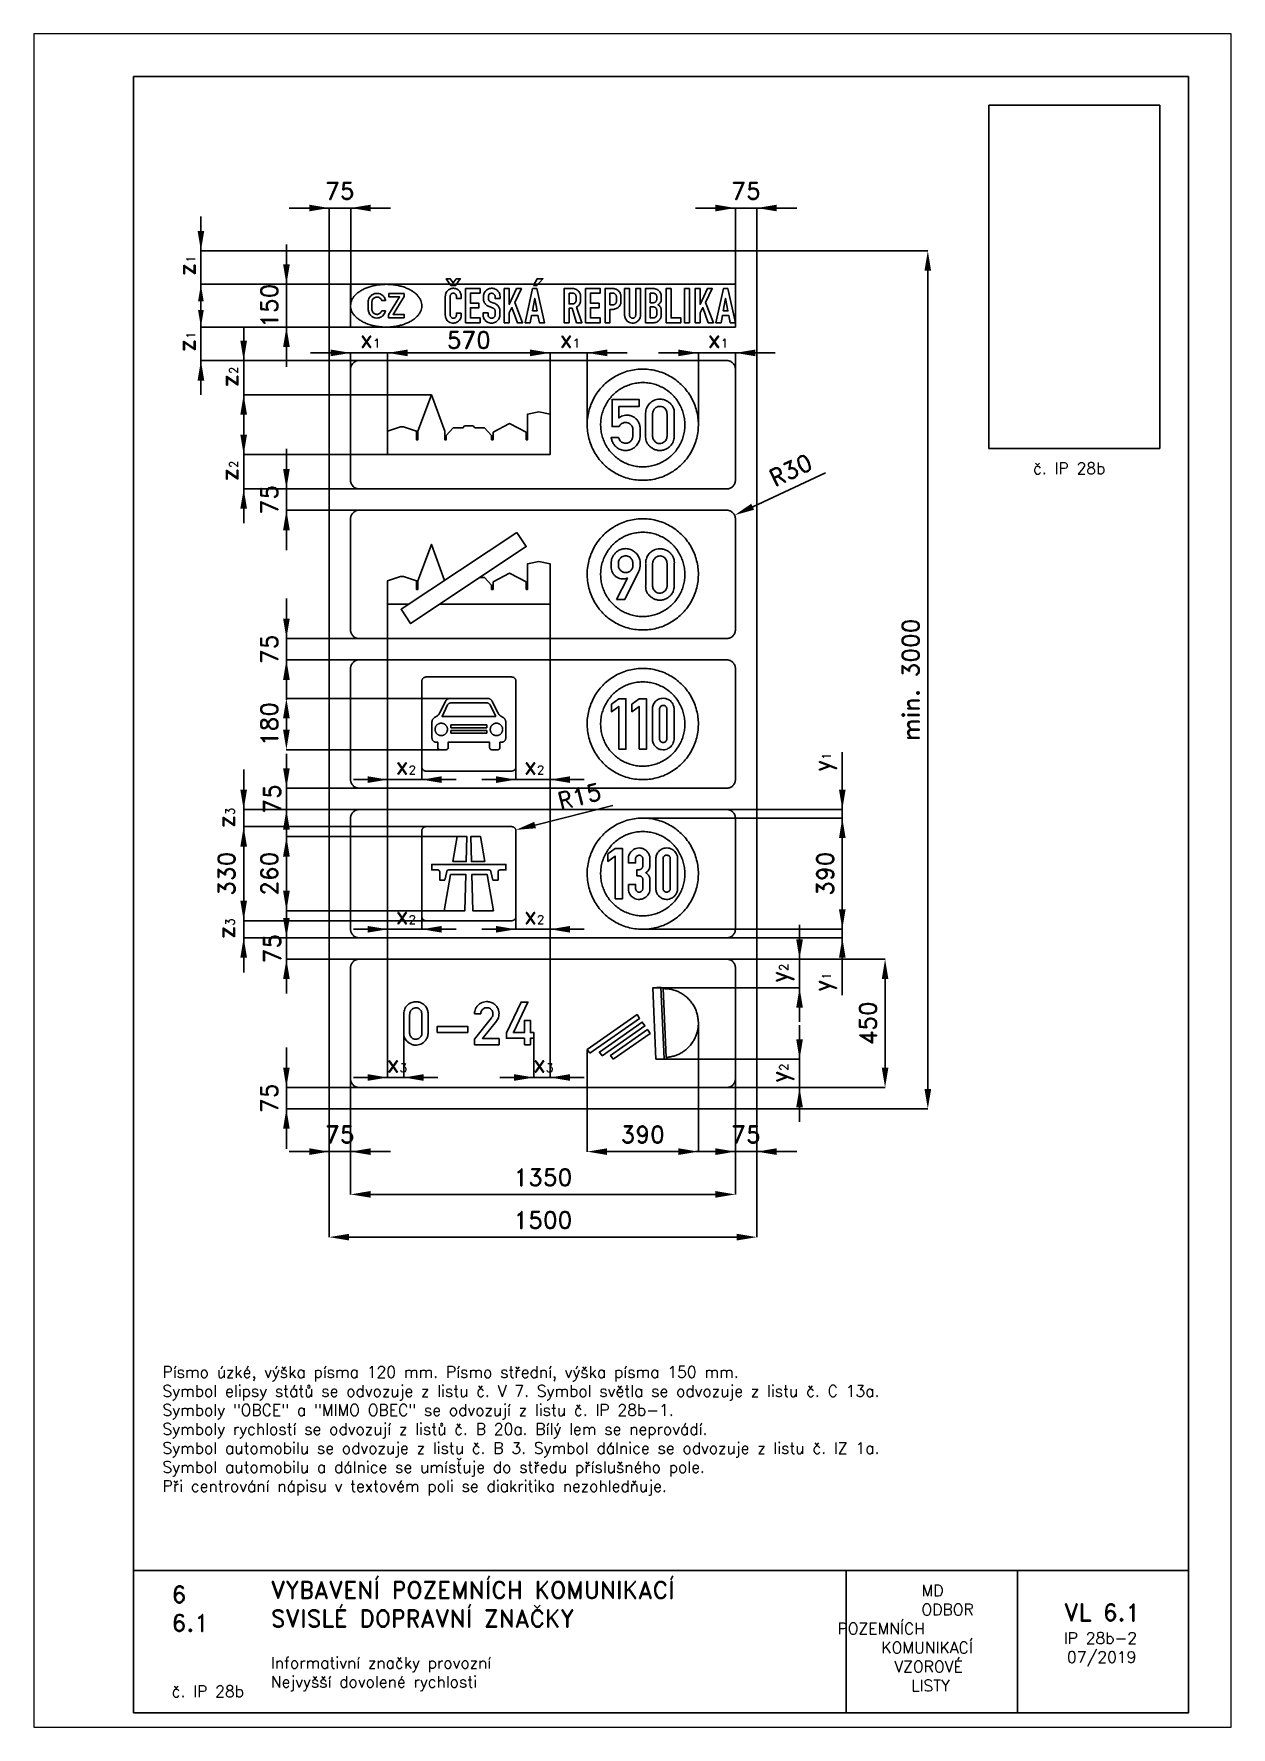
# Paper-space layout 'IP 28b-2-dálniční' of a CAD drawing. Header units: millimetres. Extents: x 0 to 210, y 0 to 297.
# The model-space entities are those that its viewports show. They can reach past a viewport. Long polylines and large blocks are cut down to what shows.
import ezdxf

# ---------------------------------------------------------------- set-up
doc = ezdxf.new("R2010")
doc.units = ezdxf.units.MM
doc.header["$LTSCALE"] = 5
doc.linetypes.add('ACAD_ISO02W100', pattern=[15, 12, -3])
for name, color, linetype in [('Kóty', 2, 'Continuous'), ('Rozpiska', 7, 'Continuous'), ('Značka', 7, 'Continuous')]:
    doc.layers.add(name, color=color, linetype=linetype)
doc.layers.add('Rámeček', color=6, linetype='Continuous', plot=False)
doc.styles.get("Standard").update_dxf_attribs({"font": 'romand.shx', "height": 60})
doc.dimstyles.get("Standard").update_dxf_attribs({"dimtxt": 60, "dimasz": 70, "dimexe": 0.18, "dimexo": 0.0625, "dimgap": 30, "dimtad": 1, "dimdec": 0, "dimzin": 0, "dimdsep": 46, "dimtxsty": 'Standard', "dimcen": 0.09, "dimadec": 0, "dimazin": 0, "dimtfac": 1, "dimtdec": 0, "dimtofl": 0, "dimtmove": 0, "dimatfit": 3, "dimfxl": 1, "dimtolj": 1, "dimtzin": 0, "dimarcsym": 0})
picture_1 = doc.add_image_def('image1.png', size_in_pixel=(1182, 2372))

psp = doc.layouts.new('IP 28b-2-dálniční')

# ---------------------------------------------------------------- texts
at = {"layer": 'Rozpiska', "color": 7, "attachment_point": 1}
for s, width, heights, insert, char_height in [('\\pi2.25545;{\\C6;č. IP 28b}', 19.1776, [2.67], (173, 221.8), 2), ('Písmo úzké, výška písma 120 mm. Písmo střední, výška písma 150 mm.\\PSymbol elipsy států se odvozuje z listu č. V 7. Symbol světla se odvozuje z listu č. C 13a.{\\H1.83333x; }\\PSymboly "OBCE" a "MIMO OBEC" se odvozují z listu č. IP 28b-1.{\\H1.74603x; }\\PSymboly rychlostí se odvozují z listů č. B 20a. Bílý lem se neprovádí.{\\H1.75132x; }\\PSymbol automobilu se odvozuje z listu č. B 3. Symbol dálnice se odvozuje z listu č. IZ 1a.{\\H1.58289x; }\\PSymbol automobilu a dálnice se umísťuje do středu příslušného pole.{\\H1.63904x; }\\PPři centrování nápisu v textovém poli se diakritika nezohledňuje.{\\H1.62032x; }', 176.0872, [0], (22.56, 63.29), 2), ('6', 149.0422, [0], (24.17, 24.77), 3), ('{\\C6;VYBAVENÍ POZEMNÍCH KOMUNIKACÍ\\P}SVISLÉ DOPRAVNÍ ZNAČKY{\\H1.34524x; }', 149.0422, [0], (41.56, 25.56), 3), ('\\pi14.7414;{\\C6;MD\\P\\pi2.36044;}ODBOR POZEMNÍCH{\\H1.57143x; }\\P\\pi7.69378;KOMUNIKACÍ{\\H1.5x; }\\P\\pi9.97949;{\\C6;VZOROVÉ\\H1.47619x; \\H0.67742x;\\P\\pi12.93187;LISTY\\H1.26984x; }', 33.1018, [0], (140.95, 24.95), 2), ('\\pi1.03113;{\\H1.5x;\\C6;VL 6.1\\P\\pi0.98347;\\H0.66667x;IP 28b-2\\H1.66666x; \\H0.6x;\\P\\pi1.5549;07/2019\\H1.80159x; }', 16.0623, [0], (179.66, 21.61), 2), ('6.1', 149.0422, [0], (24.17, 19.78), 3), ('{\\C6;Informativní značky provozní\\P}Nejvyšší dovolené rychlosti{\\H1.83333x; }', 149.0422, [0], (41.56, 12.29), 2), ('{\\C6;č. IP 28b}', 15.8293, [2.67], (24.17, 7.28), 2)]:
    psp.add_mtext_dynamic_manual_height_columns(s, width=width, gutter_width=100, heights=heights, dxfattribs=dict(at, insert=insert, char_height=char_height))

msp = doc.modelspace()

# ---------------------------------------------------------------- texts
at = {"layer": 'Kóty', "char_height": 60, "attachment_point": 5}
for s, insert in [('\\A1;75', (37.7, 3220.2)), ('\\A1;75', (1462.5, 3220.2)), ('\\A1;570', (490, 2697)), ('\\A1;75', (37.5, -90)), ('\\A1;75', (1462.5, -90))]:
    msp.add_mtext(s, dxfattribs=dict(at, insert=insert))
at = {"layer": 'Kóty', "char_height": 60, "attachment_point": 1, "rotation": 90}
for s, insert in [('z{\\H0.5x;1}', (-530.3, 2921.7)), ('z{\\H0.5x;1}', (-530.5, 2654.4)), ('z{\\H0.5x;2}', (-379.9, 2531.4)), ('z{\\H0.5x;2}', (-380.2, 2201.6)), ('y{\\H0.5x;1}', (1699.8, 1182.8)), ('z{\\H0.5x;3}', (-392, 984.7)), ('z{\\H0.5x;3}', (-392, 596)), ('y{\\H0.5x;2}', (1549.7, 442.9)), ('y{\\H0.5x;1}', (1699.6, 411.5)), ('y{\\H0.5x;2}', (1550.1, 92.2))]:
    msp.add_mtext_dynamic_manual_height_columns(s, width=70.64, gutter_width=300, heights=[0], dxfattribs=dict(at, insert=insert))
at = {"layer": 'Kóty', "char_height": 60, "attachment_point": 5, "rotation": 90}
for s, insert in [('\\A1;150', (-210, 2817.5)), ('\\A1;75', (-210, 2137.5)), ('\\A1;75', (-210.1, 1612.5)), ('\\A1;180', (-210.2, 1350)), ('\\A1;75', (-200.1, 1087.5)), ('\\A1;75', (-200, 562.5)), ('\\A1;75', (-210.2, 37.5))]:
    msp.add_mtext(s, dxfattribs=dict(at, insert=insert))
at = {"layer": 'Kóty', "char_height": 60, "attachment_point": 1}
for s, insert in [('x{\\H0.5x;1}', (107.8, 2730.7)), ('x{\\H0.5x;1}', (807.9, 2730.7)), ('x{\\H0.5x;1}', (1327.8, 2730.7)), ('x{\\H0.5x;2}', (232.8, 1233.7)), ('x{\\H0.5x;2}', (682.8, 1233.7)), ('x{\\H0.5x;2}', (232.8, 708.7)), ('x{\\H0.5x;2}', (682.8, 708.7)), ('x{\\H0.5x;3}', (201.2, 188.7)), ('x{\\H0.5x;3}', (714.5, 188.7))]:
    msp.add_mtext_dynamic_manual_height_columns(s, width=70.64, gutter_width=300, heights=[0], dxfattribs=dict(at, insert=insert))

# ---------------------------------------------------------------- blocks, each defined once
blk = doc.blocks.new('*D0')
at = {"layer": 'Defpoints', "color": 0, "transparency": 16777216}
for p in [(1422.2, 2082.7), (1395, 2070)]:
    blk.add_point(p, dxfattribs=at)
at = {"layer": 'Kóty', "color": 0, "lineweight": -2, "transparency": 16777216}
for p, q in [((1740.6, 2231.4), (1485.6, 2112.3)), ((1394.9, 2070), (1395.1, 2070)), ((1395, 2069.9), (1395, 2070.1))]:
    blk.add_line(p, q, dxfattribs=at)
at = {"layer": 'Kóty', "color": 0, "transparency": 16777216}
blk.add_solid([(1480.7, 2122.9), (1490.5, 2101.7), (1422.2, 2082.7)], dxfattribs=at)
at = {"layer": 'Kóty', "color": 0, "transparency": 16777216, "insert": (1619.4, 2241), "char_height": 60, "attachment_point": 5, "rotation": 25.03645}
blk.add_mtext('\\A1;R30', dxfattribs=at)
blk = doc.blocks.new('*D1')
at = {"layer": 'Defpoints', "color": 0, "transparency": 16777216}
for p in [(1102.5, 1020), (1097.4, 630), (1800, 630)]:
    blk.add_point(p, dxfattribs=at)
at = {"layer": 'Kóty', "color": 0, "lineweight": -2, "transparency": 16777216}
for p, q in [((1102.6, 1020), (1800.2, 1020)), ((1800, 950), (1800, 700)), ((1097.5, 630), (1800.2, 630))]:
    blk.add_line(p, q, dxfattribs=at)
at = {"layer": 'Kóty', "color": 0, "transparency": 16777216}
for points in [[(1788.3, 950), (1811.7, 950), (1800, 1020)], [(1788.3, 700), (1811.7, 700), (1800, 630)]]:
    blk.add_solid(points, dxfattribs=at)
at = {"layer": 'Kóty', "color": 0, "transparency": 16777216, "insert": (1740, 825), "char_height": 60, "attachment_point": 5, "rotation": 90}
blk.add_mtext('\\A1;390', dxfattribs=at)
blk = doc.blocks.new('*D2')
at = {"layer": 'Defpoints', "color": 0, "transparency": 16777216}
for p in [(1395, 525), (1395, 75), (1950, 75)]:
    blk.add_point(p, dxfattribs=at)
at = {"layer": 'Kóty', "color": 0, "lineweight": -2, "transparency": 16777216}
for p, q in [((1395.1, 525), (1950.2, 525)), ((1950, 455), (1950, 145)), ((1395.1, 75), (1950.2, 75))]:
    blk.add_line(p, q, dxfattribs=at)
at = {"layer": 'Kóty', "color": 0, "transparency": 16777216}
for points in [[(1938.3, 455), (1961.7, 455), (1950, 525)], [(1938.3, 145), (1961.7, 145), (1950, 75)]]:
    blk.add_solid(points, dxfattribs=at)
at = {"layer": 'Kóty', "color": 0, "transparency": 16777216, "insert": (1890, 300), "char_height": 60, "attachment_point": 5, "rotation": 90}
blk.add_mtext('\\A1;450', dxfattribs=at)
blk = doc.blocks.new('*D3')
at = {"layer": 'Defpoints', "color": 0, "transparency": 16777216}
for p in [(1500, 3010), (1500, 0), (2100, 0)]:
    blk.add_point(p, dxfattribs=at)
at = {"layer": 'Kóty', "color": 0, "lineweight": -2, "transparency": 16777216}
for p, q in [((1500.1, 3010), (2100.2, 3010)), ((2100, 2940), (2100, 70)), ((1500.1, 0), (2100.2, 0))]:
    blk.add_line(p, q, dxfattribs=at)
at = {"layer": 'Kóty', "color": 0, "transparency": 16777216}
for points in [[(2088.3, 2940), (2111.7, 2940), (2100, 3010)], [(2088.3, 70), (2111.7, 70), (2100, 0)]]:
    blk.add_solid(points, dxfattribs=at)
at = {"layer": 'Kóty', "color": 0, "transparency": 16777216, "insert": (2040, 1505), "char_height": 60, "attachment_point": 5, "rotation": 90}
blk.add_mtext('\\A1;min. 3000', dxfattribs=at)
blk = doc.blocks.new('*D4')
at = {"layer": 'Defpoints', "color": 0, "transparency": 16777216}
for p in [(1295, 304.7), (905, 208.2), (1295, -150)]:
    blk.add_point(p, dxfattribs=at)
at = {"layer": 'Kóty', "color": 0, "lineweight": -2, "transparency": 16777216}
for p, q in [((1295, 304.6), (1295, -150.2)), ((905, 208.1), (905, -150.2)), ((975, -150), (1225, -150))]:
    blk.add_line(p, q, dxfattribs=at)
at = {"layer": 'Kóty', "color": 0, "transparency": 16777216}
for points in [[(975, -138.3), (975, -161.7), (905, -150)], [(1225, -138.3), (1225, -161.7), (1295, -150)]]:
    blk.add_solid(points, dxfattribs=at)
at = {"layer": 'Kóty', "color": 0, "transparency": 16777216, "insert": (1100, -90), "char_height": 60, "attachment_point": 5}
blk.add_mtext('\\A1;390', dxfattribs=at)
blk = doc.blocks.new('*D5')
at = {"layer": 'Defpoints', "color": 0, "transparency": 16777216}
for p in [(75, 105), (1425, 105), (1425, -300)]:
    blk.add_point(p, dxfattribs=at)
at = {"layer": 'Kóty', "color": 0, "lineweight": -2, "transparency": 16777216}
for p, q in [((75, 104.9), (75, -300.2)), ((1425, 104.9), (1425, -300.2)), ((145, -300), (1355, -300))]:
    blk.add_line(p, q, dxfattribs=at)
at = {"layer": 'Kóty', "color": 0, "transparency": 16777216}
for points in [[(145, -288.3), (145, -311.7), (75, -300)], [(1355, -288.3), (1355, -311.7), (1425, -300)]]:
    blk.add_solid(points, dxfattribs=at)
at = {"layer": 'Kóty', "color": 0, "transparency": 16777216, "insert": (750, -240), "char_height": 60, "attachment_point": 5}
blk.add_mtext('\\A1;1350', dxfattribs=at)
blk = doc.blocks.new('*D6')
at = {"layer": 'Defpoints', "color": 0, "transparency": 16777216}
for p in [(0, 0), (1500, 0), (1500, -450)]:
    blk.add_point(p, dxfattribs=at)
at = {"layer": 'Kóty', "color": 0, "lineweight": -2, "transparency": 16777216}
for p, q in [((0, -0.1), (0, -450.2)), ((1500, -0.1), (1500, -450.2)), ((70, -450), (1430, -450))]:
    blk.add_line(p, q, dxfattribs=at)
at = {"layer": 'Kóty', "color": 0, "transparency": 16777216}
for points in [[(70, -438.3), (70, -461.7), (0, -450)], [(1430, -438.3), (1430, -461.7), (1500, -450)]]:
    blk.add_solid(points, dxfattribs=at)
at = {"layer": 'Kóty', "color": 0, "transparency": 16777216, "insert": (750, -390), "char_height": 60, "attachment_point": 5}
blk.add_mtext('\\A1;1500', dxfattribs=at)
blk = doc.blocks.new('*D7')
at = {"layer": 'Defpoints', "color": 0, "transparency": 16777216}
for p in [(449.2, 955), (-150, 695), (403.3, 695)]:
    blk.add_point(p, dxfattribs=at)
at = {"layer": 'Kóty', "color": 0, "lineweight": -2, "transparency": 16777216}
for p, q in [((449.1, 955), (-150.2, 955)), ((-150, 885), (-150, 765)), ((403.3, 695), (-150.2, 695))]:
    blk.add_line(p, q, dxfattribs=at)
at = {"layer": 'Kóty', "color": 0, "transparency": 16777216}
for points in [[(-161.7, 885), (-138.3, 885), (-150, 955)], [(-161.7, 765), (-138.3, 765), (-150, 695)]]:
    blk.add_solid(points, dxfattribs=at)
at = {"layer": 'Kóty', "color": 0, "transparency": 16777216, "insert": (-210, 825), "char_height": 60, "attachment_point": 5, "rotation": 90}
blk.add_mtext('\\A1;260', dxfattribs=at)
blk = doc.blocks.new('*D8')
at = {"layer": 'Defpoints', "color": 0, "transparency": 16777216}
for p in [(-300, 990), (340, 990), (340, 660)]:
    blk.add_point(p, dxfattribs=at)
at = {"layer": 'Kóty', "color": 0, "lineweight": -2, "transparency": 16777216}
for p, q in [((339.9, 990), (-300.2, 990)), ((-300, 730), (-300, 920)), ((339.9, 660), (-300.2, 660))]:
    blk.add_line(p, q, dxfattribs=at)
at = {"layer": 'Kóty', "color": 0, "transparency": 16777216}
for points in [[(-311.7, 920), (-288.3, 920), (-300, 990)], [(-311.7, 730), (-288.3, 730), (-300, 660)]]:
    blk.add_solid(points, dxfattribs=at)
at = {"layer": 'Kóty', "color": 0, "transparency": 16777216, "insert": (-360, 825), "char_height": 60, "attachment_point": 5, "rotation": 90}
blk.add_mtext('\\A1;330', dxfattribs=at)
blk = doc.blocks.new('*D9')
at = {"layer": 'Defpoints', "color": 0, "transparency": 16777216}
for p in [(640, 975), (654.5, 978.6)]:
    blk.add_point(p, dxfattribs=at)
at = {"layer": 'Kóty', "color": 0, "lineweight": -2, "transparency": 16777216}
for p, q in [((995.4, 1064.1), (722.4, 995.7)), ((639.9, 975), (640.1, 975)), ((640, 974.9), (640, 975.1))]:
    blk.add_line(p, q, dxfattribs=at)
at = {"layer": 'Kóty', "color": 0, "transparency": 16777216}
blk.add_solid([(719.6, 1007), (725.3, 984.4), (654.5, 978.6)], dxfattribs=at)
at = {"layer": 'Kóty', "color": 0, "transparency": 16777216, "insert": (878.3, 1096.6), "char_height": 60, "attachment_point": 5, "rotation": 14.07339}
blk.add_mtext('\\A1;R15', dxfattribs=at)

# ---------------------------------------------------------------- dimensions: what is measured, and where the dimension line sits
at = {"layer": 'Kóty'}
dim = msp.add_linear_dim(base=(2100, 0), p1=(1500, 3010), p2=(1500, 0), angle=90, text='min. 3000', dimstyle='Standard', dxfattribs=at)
dim.commit()
dim.dimension.update_dxf_attribs({"geometry": '*D3', "text_midpoint": (2040, 1505)})
for center, mpoint, picture, middle in [((1395, 2070), (1422.2, 2082.7), '*D0', (1644.8, 2186.7)), ((640, 975), (654.5, 978.6), '*D9', (892.9, 1038.4))]:
    dim = msp.add_radius_dim(center=center, mpoint=mpoint, dimstyle='Standard', dxfattribs=at)
    dim.commit()
    dim.dimension.update_dxf_attribs({"geometry": picture, "text_midpoint": middle})
for base, p1, p2, picture, middle in [((1800, 630), (1102.5, 1020), (1097.4, 630), '*D1', (1740, 825)), ((-300, 990), (340, 660), (340, 990), '*D8', (-360, 825)), ((-150, 695), (449.2, 955), (403.3, 695), '*D7', (-210, 825)), ((1950, 75), (1395, 525), (1395, 75), '*D2', (1890, 300))]:
    dim = msp.add_linear_dim(base=base, p1=p1, p2=p2, angle=90, dimstyle='Standard', dxfattribs=at)
    dim.commit()
    dim.dimension.update_dxf_attribs({"geometry": picture, "text_midpoint": middle})
for base, p1, p2, picture, middle in [((1295, -150), (905, 208.2), (1295, 304.7), '*D4', (1100, -90)), ((1425, -300), (75, 105), (1425, 105), '*D5', (750, -240)), ((1500, -450), (0, 0), (1500, 0), '*D6', (750, -390))]:
    dim = msp.add_linear_dim(base=base, p1=p1, p2=p2, dimstyle='Standard', dxfattribs=at)
    dim.commit()
    dim.dimension.update_dxf_attribs({"geometry": picture, "text_midpoint": middle})

# ---------------------------------------------------------------- linework, layer by layer
at = {"layer": 'Kóty'}
for p, q in [((215.4, 3160.2), (-140, 3160.2)), ((0, 3010.1), (0, 3160.4)), ((75.4, 2823.5), (75.4, 3160.4)), ((145.4, 3160.2), (215.4, 3160.2)), ((1355, 3160.2), (1285, 3160.2)), ((1285, 3160.2), (1640, 3160.2)), ((1425, 2757.6), (1425, 3160.4)), ((1500, 3010.1), (1500, 3160.4)), ((-450, 3130), (-450, 2505)), ((-450, 3070), (-450, 3130)), ((-150, 2962.5), (-150, 3032.5)), ((-150, 3032.5), (-150, 2602.6)), ((-0.1, 3010), (-450.2, 3010)), ((201.6, 2892.5), (-450.2, 2892.5)), ((-450, 2802.6), (-450, 2862.6)), ((201.5, 2892.5), (-150.2, 2892.5)), ((-450, 2832.5), (-450, 2772.5)), ((206.4, 2742.6), (-450.2, 2742.6)), ((-300, 2745), (-300, 2055)), ((-300, 2685), (-300, 2745)), ((206.4, 2742.6), (-150.2, 2742.6)), ((104.9, 2625), (-450.2, 2625)), ((104.9, 2625), (-300.2, 2625)), ((275, 2652), (-65, 2652)), ((75, 2595.1), (75, 2652.2)), ((205, 2295.1), (205, 2652.2)), ((205, 2295.1), (205, 2652.2)), ((275, 2652), (705, 2652)), ((705.2, 2652), (1045.2, 2652)), ((775, 2295.1), (775, 2652.2)), ((775, 2295.1), (775, 2652.2)), ((905.2, 2389.9), (905.2, 2652.2)), ((1495, 2652), (1155, 2652)), ((1225, 2652), (1565, 2652)), ((1295, 2397.5), (1295, 2652.2)), ((1425, 2595.1), (1425, 2652.2)), ((358.3, 2505), (-300.2, 2505)), ((-300, 2445), (-300, 2385)), ((-300, 2355), (-300, 2415)), ((204.9, 2295), (-300.2, 2295)), ((-150, 2315), (-150, 1960)), ((-150, 2245), (-150, 2315)), ((104.9, 2175), (-300.2, 2175)), ((104.9, 2175), (-150.2, 2175)), ((104.9, 2100), (-150.2, 2100)), ((-150.1, 1790), (-150.1, 1435)), ((-150.1, 1720), (-150.1, 1790)), ((205, 1769.9), (205, 629.8)), ((205, 1769.9), (205, 1154.8)), ((205, 1769.9), (205, 109.8)), ((775, 1769.9), (775, 629.8)), ((775, 1769.9), (775, 1154.8)), ((775, 1769.9), (775, 109.8)), ((104.9, 1650), (-150.3, 1650)), ((104.9, 1575), (-150.3, 1575)), ((423.5, 1440), (-150.4, 1440)), ((-150.2, 1330), (-150.2, 1370)), ((399.1, 1260), (-150.4, 1260)), ((1800, 1251.4), (1800, 398.6)), ((1800, 1110), (1800, 1251.4)), ((-300, 1190.7), (-300, 478.6)), ((-300, 1110), (-300, 1190.7)), ((-150.2, 1190), (-150.2, 1120)), ((-150.1, 1245), (-150, 405)), ((-150.1, 1185), (-150.1, 1245)), ((325, 1199.9), (325, 1154.8)), ((655, 1199.9), (655, 1154.8)), ((445, 1155), (85, 1155)), ((385, 1155), (445, 1155)), ((895, 1155), (535, 1155)), ((835, 1155), (895, 1155)), ((104.9, 1125), (-150.3, 1125)), ((104.9, 1050), (-300.2, 1050)), ((104.9, 1050), (-150.3, 1050)), ((1102.7, 1020), (1800.2, 1020)), ((1395.1, 1050), (1800.2, 1050)), ((339.9, 990), (-300.2, 990)), ((-150.1, 990), (-150.1, 930)), ((1800, 960), (1800, 900)), ((-300, 930), (-300, 870)), ((-300, 720), (-300, 780)), ((325, 824.9), (325, 629.8)), ((655, 824.9), (655, 629.8)), ((-150, 660), (-150, 720)), ((1800, 690), (1800, 750)), ((339.9, 660), (-300.2, 660)), ((104.9, 600), (-300.2, 600)), ((104.9, 600), (-150.2, 600)), ((445, 630), (85, 630)), ((385, 630), (445, 630)), ((895, 630), (535, 630)), ((835, 630), (895, 630)), ((1097.5, 630), (1800.2, 630)), ((1395.1, 600), (1800.2, 600)), ((1650, 645), (1650, 305.1)), ((1650, 585), (1650, 645)), ((-300, 478.6), (-300, 540)), ((104.9, 525), (-150.2, 525)), ((1395.1, 525), (1650.2, 525)), ((1135.5, 425.1), (1650.2, 425.1)), ((261.7, 267), (261.7, 109.8)), ((718.3, 247.6), (718.3, 109.8)), ((1650, 234), (1650, 294)), ((1650, 294), (1650, -45)), ((-150.2, 215), (-150.2, -140)), ((-150.2, 145), (-150.2, 215)), ((1146.5, 174), (1650.2, 174)), ((104.9, 75), (-150.4, 75)), ((75, 104.9), (75, -150.2)), ((381.7, 110), (85, 110)), ((321.7, 110), (381.7, 110)), ((895, 110), (598.3, 110)), ((835, 110), (895, 110)), ((1395.1, 75), (1650.2, 75)), ((1425, 104.9), (1425, -150.2)), ((-0.1, 0), (-150.4, 0)), ((0, -0.1), (0, -150.2)), ((1500, -0.1), (1500, -150.2)), ((215, -150), (-140, -150)), ((145, -150), (215, -150)), ((1640, -150), (1285, -150)), ((1560, -150), (1620, -150)), ((1570, -150), (1640, -150))]:
    msp.add_line(p, q, dxfattribs=at)
for points in [[(-70, 3171.8), (-70, 3148.5), (0, 3160.2)], [(145.4, 3171.8), (145.4, 3148.5), (75.4, 3160.2)], [(1355, 3171.8), (1355, 3148.5), (1425, 3160.2)], [(1570, 3171.8), (1570, 3148.5), (1500, 3160.2)], [(-461.7, 3080), (-438.3, 3080), (-450, 3010)], [(-161.7, 2962.5), (-138.3, 2962.5), (-150, 2892.5)], [(-460, 2832.5), (-440, 2832.5), (-450, 2892.5)], [(-460, 2802.6), (-440, 2802.6), (-450, 2742.6)], [(-161.7, 2672.6), (-138.3, 2672.6), (-150, 2742.6)], [(-311.7, 2695), (-288.3, 2695), (-300, 2625)], [(-461.7, 2555), (-438.3, 2555), (-450, 2625)], [(5, 2663.7), (5, 2640.3), (75, 2652)], [(275, 2663.7), (275, 2640.3), (205, 2652)], [(705, 2663.7), (705, 2640.3), (775, 2652)], [(975.2, 2640.3), (975.2, 2663.7), (905.2, 2652)], [(1225, 2663.7), (1225, 2640.3), (1295, 2652)], [(1495, 2640.3), (1495, 2663.7), (1425, 2652)], [(-311.7, 2435), (-288.3, 2435), (-300, 2505)], [(-311.7, 2365), (-288.3, 2365), (-300, 2295)], [(-161.7, 2245), (-138.3, 2245), (-150, 2175)], [(-311.7, 2105), (-288.3, 2105), (-300, 2175)], [(-161.7, 2030), (-138.3, 2030), (-150, 2100)], [(-161.8, 1720), (-138.4, 1720), (-150.1, 1650)], [(-161.8, 1505), (-138.4, 1505), (-150.1, 1575)], [(-161.8, 1370), (-138.5, 1370), (-150.2, 1440)], [(-161.8, 1330), (-138.5, 1330), (-150.2, 1260)], [(-161.7, 1195), (-138.4, 1195), (-150.1, 1125)], [(135, 1166.7), (135, 1143.3), (205, 1155)], [(395, 1166.7), (395, 1143.3), (325, 1155)], [(585, 1166.7), (585, 1143.3), (655, 1155)], [(845, 1166.7), (845, 1143.3), (775, 1155)], [(-311.7, 1120), (-288.3, 1120), (-300, 1050)], [(1788.3, 1120), (1811.7, 1120), (1800, 1050)], [(-161.7, 980), (-138.4, 980), (-150.1, 1050)], [(-161.7, 670), (-138.3, 670), (-150, 600)], [(-311.7, 530), (-288.3, 530), (-300, 600)], [(135, 641.7), (135, 618.3), (205, 630)], [(395, 641.7), (395, 618.3), (325, 630)], [(585, 641.7), (585, 618.3), (655, 630)], [(845, 641.7), (845, 618.3), (775, 630)], [(1638.3, 595), (1661.7, 595), (1650, 525)], [(1788.3, 530), (1811.7, 530), (1800, 600)], [(-161.7, 455), (-138.3, 455), (-150, 525)], [(1638.3, 355.1), (1661.7, 355.1), (1650, 425.1)], [(1638.3, 244), (1661.7, 244), (1650, 174)], [(-161.8, 145), (-138.5, 145), (-150.2, 75)], [(135, 121.7), (135, 98.3), (205, 110)], [(331.7, 121.7), (331.7, 98.3), (261.7, 110)], [(648.3, 121.7), (648.3, 98.3), (718.3, 110)], [(845, 121.7), (845, 98.3), (775, 110)], [(1638.3, 5), (1661.7, 5), (1650, 75)], [(-161.8, -70), (-138.5, -70), (-150.2, 0)], [(-70, -138.3), (-70, -161.7), (0, -150)], [(145, -138.3), (145, -161.7), (75, -150)], [(1355, -138.3), (1355, -161.7), (1425, -150)], [(1570, -138.3), (1570, -161.7), (1500, -150)]]:
    msp.add_solid(points, dxfattribs=at)
at = {"layer": 'Značka', "color": 5}
for points in [[(0, 0), (0, 3010), (1500, 3010), (1500, 0), (0, 0)], [(426.8, 2888.1), (443.4, 2888.1), (459.5, 2912), (445.6, 2911.8), (434.9, 2897.2), (424.6, 2911.9), (410.5, 2911.9), (426.8, 2888.1)], [(716.4, 2888.2), (728.8, 2888.2), (750, 2911.9), (730, 2911.9), (716.4, 2888.2)], [(208.1, 2775), (208.1, 2785.7), (246.8, 2848.5), (209.6, 2848.5), (209.6, 2860), (262.9, 2860), (262.9, 2850), (224.1, 2787.2), (262.9, 2787.2), (262.9, 2775), (208.1, 2775)], [(478.3, 2757.5), (478.3, 2877.5), (529.6, 2877.5), (529.6, 2861.6), (495.3, 2861.6), (495.3, 2826.2), (525.4, 2826.2), (525.4, 2810.1), (495.3, 2810.1), (495.3, 2774.6), (529.6, 2774.6), (529.6, 2757.5), (478.3, 2757.5)], [(614.3, 2757.5), (614.3, 2877.5), (631.4, 2877.5), (631.4, 2821.9), (657.2, 2877.5), (674.5, 2877.5), (650.7, 2829.3), (678.6, 2757.5), (660.3, 2757.5), (641, 2811), (631.4, 2793), (631.4, 2757.5), (614.3, 2757.5)], [(687.1, 2757.5), (713.7, 2877.5), (728.7, 2877.5), (755.6, 2757.5), (737.3, 2757.5), (732.3, 2783.2), (710, 2783.2), (705.2, 2757.5), (687.1, 2757.5)], [(899.4, 2757.5), (899.4, 2877.5), (950.7, 2877.5), (950.7, 2861.6), (916.4, 2861.6), (916.4, 2826.2), (946.5, 2826.2), (946.5, 2810.1), (916.4, 2810.1), (916.4, 2774.6), (950.7, 2774.6), (950.7, 2757.5), (899.4, 2757.5)], [(1182.1, 2757.5), (1182.1, 2877.5), (1199.3, 2877.5), (1199.3, 2774.5), (1233.6, 2774.5), (1233.6, 2757.5), (1182.1, 2757.5)], [(1246.6, 2757.5), (1246.6, 2877.5), (1263.7, 2877.5), (1263.7, 2757.5), (1246.6, 2757.5)], [(1283.7, 2757.5), (1283.7, 2877.5), (1300.8, 2877.5), (1300.8, 2821.9), (1326.7, 2877.5), (1343.9, 2877.5), (1320.1, 2829.3), (1348, 2757.5), (1329.7, 2757.5), (1310.5, 2811), (1300.8, 2793), (1300.8, 2757.5), (1283.7, 2757.5)], [(1356.5, 2757.5), (1383.1, 2877.5), (1398.2, 2877.5), (1425, 2757.5), (1406.7, 2757.5), (1401.8, 2783.2), (1379.4, 2783.2), (1374.6, 2757.5), (1356.5, 2757.5)], [(713, 2799.3), (729.4, 2799.3), (721.2, 2843.1), (713, 2799.3)], [(1382.5, 2799.3), (1398.9, 2799.3), (1390.6, 2843.1), (1382.5, 2799.3)], [(205, 2295), (205, 2377.5), (250.4, 2392.5), (260.9, 2392.5), (306.2, 2377.5), (306.2, 2347.5), (311.5, 2347.5), (311.5, 2377.5), (358.4, 2505), (405.2, 2377.5), (405.2, 2347.5), (410.5, 2347.5), (410.5, 2362.5), (435.2, 2388.8), (469, 2388.8), (475, 2396.3), (505, 2396.3), (511, 2388.8), (544.7, 2388.8), (569.5, 2362.5), (569.5, 2347.5), (574.7, 2347.5), (574.7, 2373.8), (632.9, 2403.8), (691, 2373.8), (691, 2347.5), (696.2, 2347.5), (696.2, 2437.5), (735.6, 2445), (775, 2437.5), (775, 2295), (205, 2295)], [(205, 1770), (205, 1852.5), (250.4, 1867.5), (260.9, 1867.5), (306.2, 1852.5), (306.2, 1822.5), (311.5, 1822.5), (311.5, 1852.5), (358.4, 1980), (404.7, 1853.9)], [(527.7, 1863.8), (544.7, 1863.8), (569.5, 1837.5), (569.5, 1822.5), (574.7, 1822.5), (574.7, 1848.8), (632.9, 1878.8), (691, 1848.8), (691, 1822.5), (696.2, 1822.5), (696.2, 1912.5), (735.6, 1920), (775, 1912.5), (775, 1770), (387, 1770)], [(278.7, 1770), (205, 1770)], [(584.1, 1376.5), (564.9, 1417.7), (564.3, 1418.3), (563.7, 1419), (562.6, 1420.1), (561.5, 1421), (560.5, 1421.8), (559.4, 1422.4), (558.2, 1422.9), (557, 1423.4), (555.9, 1423.8), (554.7, 1424.1), (553.5, 1424.2), (552.3, 1424.3), (551.4, 1424.4), (550.5, 1424.4), (429.5, 1424.4), (428.5, 1424.4), (427.4, 1424.3), (426.2, 1424.2), (425.1, 1424), (424, 1423.7), (422.9, 1423.4), (421.7, 1422.9), (420.6, 1422.4), (419.5, 1421.7), (418.4, 1421), (417.2, 1419.9), (416.1, 1418.8), (415.6, 1418.2), (415.1, 1417.7), (395.9, 1376.5), (584.1, 1376.5)], [(552.8, 1336.8), (552.8, 1346.6), (427.2, 1346.6), (427.2, 1336.8), (552.8, 1336.8)], [(552.8, 1318.2), (552.8, 1327.3), (427.2, 1327.3), (427.2, 1318.2), (552.8, 1318.2)], [(1146.4, 174), (1135.5, 425.1), (1163.9, 426.4), (1174.9, 175.2), (1146.4, 174)], [(684.7, 225), (684.7, 247.6), (622, 247.6), (622, 266.3), (672.9, 374.8), (697, 374.8), (646.1, 267.8), (684.7, 267.8), (684.7, 310.5), (706.1, 310.5), (706.1, 267.8), (718.3, 267.8), (718.3, 247.6), (706.1, 247.6), (706.1, 225), (684.7, 225)], [(914.2, 195), (905, 208.2), (1079.8, 330.6), (1089, 317.4), (914.2, 195)], [(957.1, 185.8), (947.9, 199), (1098.2, 304.3), (1107.4, 291.1), (957.1, 185.8)], [(378.9, 267.9), (378.9, 289.3), (486, 289.3), (486, 267.9), (378.9, 267.9)], [(996.2, 174), (986.9, 187.2), (1116.6, 277.9), (1125.8, 264.8), (996.2, 174)]]:
    msp.add_lwpolyline(points, dxfattribs=at)
at = {"layer": 'Značka', "color": 7, "linetype": 'ACAD_ISO02W100', "ltscale": 0.75}
msp.add_lwpolyline([(75, 2742.6), (1425, 2742.6), (1425, 2892.6), (75, 2892.6)], close=True, dxfattribs=at)
at = {"layer": 'Značka', "color": 5}
for points in [[(325, 2817.5), (325, 2817, -0.002798), (325, 2816.5, -0.053695), (323.7, 2806.6, -0.05317), (320.3, 2797.1, -0.053718), (314.7, 2787.6, -0.040651), (307.4, 2779.2, -0.036844), (297.8, 2770.8, -0.030763), (287.2, 2763.8, -0.029217), (274.5, 2757.2, -0.024822), (261.1, 2752.1, -0.023697), (246.1, 2747.8, -0.021654), (230.8, 2744.8, -0.021226), (214.6, 2743, -0.020598), (198.4, 2742.5, -0.020612), (182.2, 2743.2, -0.021355), (166.1, 2745.3, -0.021884), (150.9, 2748.5, -0.024159), (136.1, 2753, -0.025298), (122.9, 2758.4, -0.029691), (110.5, 2765.2, -0.031618), (100.1, 2772.3, -0.038845), (90.9, 2780.9, -0.041423), (84, 2789.4, -0.051366), (78.8, 2799, -0.052635), (75.9, 2808.6, -0.057801), (75, 2818.5, -0.057723), (76.3, 2828.4, -0.051513), (79.7, 2837.9, -0.050019), (85.3, 2847.4, -0.040212), (92.6, 2855.9, -0.037662), (102.1, 2864.2, -0.030766), (112.8, 2871.2, -0.028949), (125.5, 2877.8, -0.024806), (138.9, 2882.9, -0.023767), (153.9, 2887.3, -0.021669), (169.2, 2890.2, -0.021208), (185.4, 2892, -0.020584), (201.6, 2892.5, -0.020612), (217.8, 2891.8, -0.021384), (233.9, 2889.7, -0.021899), (249.1, 2886.5, -0.024153), (263.9, 2882, -0.025282), (277.1, 2876.6, -0.029666), (289.5, 2869.8, -0.031601), (299.9, 2862.7, -0.038925), (309.1, 2854.2, -0.041418), (315.9, 2845.6, -0.050818), (321.2, 2836, -0.050078), (324.1, 2826.9, -0.057337), (325, 2817.5)], [(197.4, 2799.3), (197.1, 2797.7), (196.7, 2796.2, -0.074257), (193.4, 2788.6, -0.073332), (188.1, 2782.2, -0.087446), (179.7, 2776.7, -0.087061), (170.1, 2774.4, -0.081779), (160.7, 2774.9, -0.082673), (152.1, 2778.4, -0.08227), (144.8, 2784.4, -0.076605), (139.7, 2792.4, -0.049035), (137.8, 2797.4, -0.064054), (137.2, 2802.6), (137.2, 2803.2), (137.2, 2803.8), (137.2, 2832.3), (137.3, 2833.2), (137.3, 2834.1, -0.076267), (139.5, 2842.3, -0.07692), (144.1, 2849.6, -0.073305), (150, 2855.2, -0.069848), (157.2, 2858.9, -0.059262), (163.9, 2860.5, -0.060624), (170.8, 2860.5, -0.068074), (178.5, 2858.7, -0.066442), (185.4, 2854.9, -0.05398), (190.1, 2850.8, -0.055408), (193.8, 2845.8, -0.03826), (195.7, 2842.1, -0.040696), (197, 2838.2), (197.2, 2836.9), (197.5, 2835.7), (184.2, 2835.7), (183.7, 2837), (183.1, 2838.3, 0.060783), (180.9, 2841.7, 0.062652), (177.8, 2844.5, 0.078774), (173.3, 2846.9, 0.078062), (168.2, 2847.8, 0.073285), (163.4, 2847.4, 0.073343), (158.9, 2845.6, 0.069983), (155.2, 2842.9, 0.070286), (152.4, 2839.2), (151.3, 2836.9, 0.035428), (150.5, 2834.5), (150.2, 2833.1, 0.028822), (150.1, 2831.7), (150, 2831.3), (150, 2830.9), (150, 2804), (150.1, 2803.5), (150.1, 2802.9, 0.05956), (151.1, 2798.6, 0.068089), (153.2, 2794.7, 0.072004), (156.1, 2791.3, 0.068646), (159.9, 2788.8, 0.071791), (164.4, 2787.3, 0.073142), (169.2, 2787.2, 0.082628), (174.5, 2788.5, 0.081781), (179.1, 2791.5, 0.058801), (181.7, 2794.4, 0.059207), (183.6, 2797.7), (183.9, 2798.5), (184.2, 2799.3), (197.4, 2799.3)], [(463.2, 2791.7), (463.2, 2783.4), (463.2, 2783), (463.2, 2782.6, -0.058399), (462.7, 2778.4, -0.043522), (461.3, 2774.3, -0.074587), (456.9, 2766.8, -0.081623), (450.4, 2761, -0.069972), (444.1, 2757.8, -0.069177), (437.1, 2756.5, -0.086249), (428, 2757.4, -0.086655), (419.6, 2761.3, -0.07015), (414.2, 2766.1, -0.067904), (410.2, 2772.2, -0.047367), (408.4, 2776.8, -0.050889), (407.5, 2781.6), (407.5, 2782.2), (407.4, 2782.8), (407.4, 2851.3), (407.5, 2851.6), (407.5, 2852, -0.025639), (408, 2856.1, -0.037692), (409.1, 2860.1, -0.078242), (412.7, 2867.1, -0.077466), (418.2, 2872.7, -0.055451), (423, 2875.7, -0.051651), (428.2, 2877.6, -0.050422), (433.6, 2878.5, -0.052929), (439.2, 2878.3, -0.06599), (445.9, 2876.5, -0.064112), (451.9, 2873.1, -0.055957), (456.4, 2869.1, -0.058621), (459.8, 2864.2, -0.054974), (462, 2859, -0.050275), (463.1, 2853.3), (463.2, 2852.7), (463.3, 2852.1), (463.3, 2843.3), (446.1, 2843.3), (446.1, 2851.3), (446.1, 2851.8), (446, 2852.3, 0.065464), (445.4, 2854.7, 0.05811), (444.2, 2856.8, 0.075662), (442, 2859.2, 0.082096), (439.2, 2860.8, 0.103188), (435, 2861.6, 0.106106), (430.9, 2860.6, 0.080081), (428.4, 2859, 0.074124), (426.4, 2856.7, 0.056495), (425.3, 2854.5, 0.053191), (424.7, 2852.2), (424.6, 2851.7), (424.5, 2851.2), (424.5, 2784.4), (424.6, 2784), (424.6, 2783.6, 0.059883), (425.1, 2781, 0.064049), (426.3, 2778.5, 0.083786), (428.6, 2775.9, 0.087692), (431.6, 2774.2, 0.08969), (435.1, 2773.4, 0.089075), (438.5, 2774, 0.07821), (441.3, 2775.3, 0.073487), (443.6, 2777.4, 0.068907), (445.2, 2780, 0.06996), (446, 2782.8), (446.1, 2783.3), (446.1, 2783.7), (446.1, 2791.7), (463.2, 2791.7)], [(557.3, 2791.9), (557.3, 2785.5), (557.3, 2785.1), (557.3, 2784.8, 0.06785), (558.1, 2781.4, 0.080275), (559.8, 2778.2, 0.07078), (561.8, 2776.1, 0.068457), (564.4, 2774.6, 0.072153), (567.6, 2773.7), (570.9, 2773.6), (574.2, 2774.3, 0.080605), (577.2, 2775.9, 0.082235), (579.6, 2778.3, 0.072887), (581.2, 2781.3), (581.6, 2782.3), (581.8, 2783.4), (581.9, 2783.9), (581.9, 2784.3), (581.9, 2798.4), (581.9, 2798.9), (581.9, 2799.4, 0.057481), (581.5, 2801.4, 0.041248), (580.7, 2803.4), (579.7, 2805.3), (578.2, 2806.9), (577.2, 2807.8), (576, 2808.5), (575.5, 2808.7), (575, 2809), (559.3, 2815.3), (559, 2815.4), (558.6, 2815.6), (555.8, 2817), (553.2, 2818.7, -0.047595), (548.9, 2822.5, -0.053373), (545.4, 2827, -0.061649), (542.7, 2832.9, -0.062532), (541.4, 2839.2), (541.4, 2839.7), (541.3, 2840.2), (541.3, 2850.5, -0.002747), (541.3, 2851.3, -0.007972), (541.4, 2852.2, -0.052114), (542.1, 2856.7, -0.041823), (543.6, 2861, -0.0593), (547.2, 2867.1, -0.064848), (552.1, 2872.2, -0.07047), (558.5, 2876.2, -0.069023), (565.7, 2878.3, -0.059175), (572.1, 2878.6, -0.059512), (578.4, 2877.5, -0.073714), (585.8, 2874.1, -0.072371), (591.9, 2868.8, -0.058698), (595.7, 2863.5, -0.059708), (598.2, 2857.5, -0.025299), (598.8, 2854.9, -0.025628), (599.2, 2852.2), (599.2, 2851.6), (599.3, 2851.1), (599.3, 2843.3), (582.1, 2843.3), (582.1, 2849.7), (582.1, 2850.1), (582, 2850.4, 0.026957), (581.7, 2852.5, 0.049669), (581, 2854.5, 0.084154), (579.3, 2857.2, 0.070683), (576.8, 2859.3, 0.067025), (574, 2860.7), (570.9, 2861.3, 0.096908), (566.5, 2860.8, 0.097736), (562.6, 2858.6, 0.080347), (560.3, 2856.1, 0.08827), (558.9, 2853), (558.6, 2851.8), (558.5, 2850.6), (558.4, 2850.2), (558.4, 2849.9), (558.4, 2842.1), (558.4, 2841.8), (558.4, 2841.5, 0.043555), (558.9, 2839.2, 0.048735), (559.7, 2837), (560.8, 2835.1), (562.3, 2833.4), (563.3, 2832.6), (564.3, 2831.9), (564.7, 2831.7), (565.1, 2831.5), (578.1, 2826.3), (578.5, 2826.1), (578.9, 2825.9), (581.7, 2824.7), (584.4, 2823.4), (587.9, 2821.2), (590.9, 2818.5, -0.042564), (594.1, 2814.7, -0.047663), (596.5, 2810.4, -0.047348), (598.2, 2805.6, -0.041086), (599, 2800.6), (599.1, 2800.2), (599.1, 2799.8), (599.1, 2784.6), (599.1, 2784.3), (599.1, 2784, -0.015261), (598.6, 2780.6, -0.028845), (597.9, 2777.3, -0.069945), (595.2, 2770.7, -0.066389), (590.8, 2765.1, -0.060007), (585.7, 2761, -0.058488), (579.9, 2758.1, -0.060335), (573.2, 2756.5, -0.058889), (566.3, 2756.5, -0.077501), (557.5, 2758.8, -0.082894), (549.8, 2763.7, -0.070846), (544.8, 2769.3, -0.072685), (541.6, 2776, -0.034913), (540.7, 2779.7, -0.02662), (540.2, 2783.5), (540.1, 2783.9), (540.1, 2784.3), (540.1, 2791.9), (557.3, 2791.9)], [(824.1, 2757.5), (824.1, 2877.5), (855.6, 2877.5), (856.4, 2877.5), (857.2, 2877.5, -0.083765), (864.1, 2876, -0.068588), (870.4, 2872.4, -0.068511), (875.9, 2867.2, -0.072065), (879.7, 2860.9, -0.037589), (881.1, 2857, -0.030322), (882, 2853), (882.1, 2852.4), (882.1, 2851.8), (882.1, 2835.4), (882.1, 2834.7), (882, 2834, -0.034709), (881, 2829.1, -0.048176), (879.2, 2824.5, -0.049745), (876.8, 2820.4, -0.045031), (873.6, 2816.8), (871.4, 2814.8), (868.9, 2813.1), (868.3, 2812.7), (867.7, 2812.4), (886.4, 2757.5), (868.1, 2757.5), (852, 2808.8), (841.3, 2808.8), (841.3, 2757.5), (824.1, 2757.5)], [(841.3, 2861.3), (841.3, 2823.9), (854.4, 2823.9), (854.9, 2823.9), (855.3, 2823.9, 0.089591), (859.2, 2824.9, 0.095774), (862.4, 2827.2, 0.060607), (864, 2829.1, 0.045263), (865.1, 2831.3), (865.7, 2832.9, 0.044447), (866, 2834.5), (866.1, 2834.9), (866.1, 2835.4), (866.1, 2849.7), (866.1, 2850.1), (866, 2850.5, 0.033215), (865.7, 2852.5, 0.044515), (865, 2854.4, 0.062835), (863.7, 2856.7, 0.060859), (861.9, 2858.6), (860, 2859.9), (857.9, 2860.8), (856.5, 2861.1), (855.1, 2861.3), (854.6, 2861.3), (854.1, 2861.3), (841.3, 2861.3)], [(967.7, 2757.5), (967.7, 2877.5), (996.9, 2877.5), (997.5, 2877.5), (998.1, 2877.4, -0.041218), (1002.7, 2876.6, -0.044781), (1007.1, 2875, -0.066134), (1012.9, 2871.5, -0.064561), (1017.6, 2866.6, -0.047101), (1020.3, 2862.5, -0.048335), (1022.1, 2858, -0.025778), (1022.9, 2855.2, -0.018586), (1023.3, 2852.3), (1023.4, 2851.7), (1023.5, 2851), (1023.5, 2831.4), (1023.5, 2831.1), (1023.5, 2830.8, -0.064539), (1022.8, 2825.8, -0.047088), (1020.9, 2821.1, -0.058893), (1017.3, 2815.1, -0.069981), (1012.3, 2810.3, -0.063433), (1006.7, 2807.1, -0.051469), (1000.5, 2805.2), (999.1, 2804.9), (997.6, 2804.7), (996.9, 2804.7), (996.1, 2804.7), (984.8, 2804.7), (984.8, 2757.5), (967.7, 2757.5)], [(984.7, 2861.3), (984.7, 2820.8), (995.5, 2820.8), (996, 2820.8), (996.5, 2820.8, 0.069224), (999.4, 2821.4, 0.066864), (1002, 2822.7, 0.06223), (1004.1, 2824.5, 0.060145), (1005.7, 2826.6, 0.056614), (1006.8, 2829, 0.060608), (1007.3, 2831.5), (1007.3, 2831.8), (1007.4, 2832.2), (1007.4, 2850.3), (1007.3, 2850.9), (1007.2, 2851.5, 0.071245), (1006.4, 2854.5, 0.071678), (1004.7, 2857.1, 0.076436), (1002.3, 2859.3, 0.07317), (999.3, 2860.7), (998, 2861.1), (996.6, 2861.3), (996.1, 2861.3), (995.6, 2861.3), (984.7, 2861.3)], [(1036.5, 2877.5), (1053.6, 2877.5), (1053.6, 2784.6), (1053.6, 2784.2), (1053.6, 2783.8, 0.067145), (1054.4, 2780.6, 0.075866), (1056, 2777.8, 0.068263), (1057.8, 2775.8, 0.069712), (1060.2, 2774.5, 0.078597), (1063.1, 2773.6, 0.078102), (1066.2, 2773.8, 0.079537), (1069.3, 2774.8, 0.071934), (1071.9, 2776.7, 0.059163), (1073.5, 2778.6, 0.074832), (1074.6, 2780.8), (1074.9, 2782), (1075.1, 2783.2), (1075.1, 2783.6), (1075.2, 2783.9), (1075.2, 2877.5), (1092.3, 2877.5), (1092.3, 2783.4), (1092.3, 2782.9, -0.005248), (1092.2, 2782.3, -0.047709), (1091.8, 2778.6, -0.037001), (1090.6, 2775, -0.065523), (1087.1, 2768.3, -0.071513), (1082, 2762.8, -0.075398), (1075.4, 2758.7, -0.073929), (1067.9, 2756.7, -0.091667), (1058, 2757.1, -0.096265), (1049, 2761, -0.081666), (1042.8, 2766.5, -0.076626), (1038.7, 2773.6, -0.04296), (1037.2, 2778, -0.042384), (1036.5, 2782.6), (1036.5, 2783), (1036.5, 2783.5), (1036.5, 2877.5)], [(1109.3, 2757.5), (1109.3, 2877.5), (1138.6, 2877.5), (1139.2, 2877.4), (1139.7, 2877.4), (1143.6, 2876.7), (1147.3, 2875.6, -0.074869), (1154, 2872, -0.070438), (1159.5, 2866.5, -0.078688), (1163.7, 2859.3, -0.101496), (1165.1, 2851.3), (1165.1, 2851), (1165.1, 2850.7), (1165.1, 2838.8), (1165.1, 2838.5), (1165.1, 2838.2, -0.015112), (1164.7, 2835.7, -0.029518), (1164, 2833.2, -0.055677), (1162.4, 2829.5, -0.051297), (1160, 2826.1), (1158, 2823.9), (1155.6, 2822.1), (1154.4, 2821.3), (1153.1, 2820.6), (1154.4, 2819.8), (1155.6, 2819, -0.042129), (1158.6, 2816.6, -0.047608), (1161.1, 2813.7, -0.05225), (1163.2, 2810.3, -0.055105), (1164.4, 2806.6), (1164.7, 2804.9), (1165, 2803.2), (1165, 2802.8), (1165, 2802.4), (1165, 2784.3), (1165, 2783.9), (1165, 2783.4, -0.035032), (1164.3, 2779.2, -0.042058), (1163.1, 2775.1, -0.058973), (1160.4, 2770, -0.054171), (1156.6, 2765.5, -0.057069), (1151.7, 2761.6, -0.059325), (1146.1, 2759), (1142.7, 2758), (1139.3, 2757.6), (1138.5, 2757.5), (1137.7, 2757.5), (1109.3, 2757.5)], [(1126.5, 2861.3), (1126.5, 2828.1), (1137.5, 2828.1), (1137.9, 2828.1), (1138.4, 2828.2), (1141, 2828.7, 0.07068), (1143.4, 2829.8, 0.065219), (1145.2, 2831.2), (1146.7, 2833), (1147.6, 2834.5), (1148.3, 2836.1), (1148.7, 2837.4, 0.029532), (1148.9, 2838.7), (1149, 2839), (1149, 2839.3), (1149, 2850), (1149, 2850.4), (1148.9, 2850.7, 0.041903), (1148.4, 2853.2, 0.058751), (1147.4, 2855.5, 0.072865), (1145.7, 2857.9, 0.065277), (1143.3, 2859.7), (1141.2, 2860.8), (1138.9, 2861.2), (1138.3, 2861.3), (1137.7, 2861.3), (1126.5, 2861.3)], [(1126.5, 2813), (1126.5, 2774.5), (1137.3, 2774.5), (1137.7, 2774.5), (1138, 2774.5), (1140.3, 2774.9), (1142.5, 2775.8, 0.060387), (1144.6, 2777.2, 0.051062), (1146.3, 2778.9), (1147.4, 2780.7, 0.041973), (1148.3, 2782.6), (1148.7, 2783.7, 0.033707), (1148.9, 2784.9), (1148.9, 2785.3), (1149, 2785.7), (1149, 2801.3), (1149, 2801.9), (1148.9, 2802.5, 0.049328), (1148.5, 2804.6, 0.045769), (1147.7, 2806.6, 0.059439), (1146.2, 2809, 0.07041), (1144.3, 2810.8), (1142.8, 2811.7), (1141.2, 2812.4), (1140.1, 2812.8), (1139, 2813), (1138.5, 2813), (1137.9, 2813), (1126.5, 2813)], [(105, 2175), (104.9, 2175), (104.8, 2175), (100.9, 2175.3), (97.1, 2176.1), (93.4, 2177.3), (89.9, 2179.1), (86.7, 2181.2), (83.8, 2183.8), (81.2, 2186.7, -0.034238), (79.1, 2189.9, -0.034038), (77.3, 2193.4, -0.033414), (76.1, 2197.1, -0.034133), (75.3, 2200.9, -0.036745), (75, 2204.8), (75, 2204.9), (75, 2205), (75, 2595), (75, 2595.1), (75, 2595.2, -0.032178), (75.3, 2599.1, -0.035425), (76.1, 2602.9, -0.036285), (77.3, 2606.6, -0.034462), (79.1, 2610.1), (81.2, 2613.3), (83.8, 2616.2), (86.7, 2618.8), (89.9, 2620.9), (93.4, 2622.7), (97.1, 2623.9), (100.9, 2624.7), (104.8, 2625), (104.9, 2625), (105, 2625), (1395, 2625), (1395.1, 2625), (1395.2, 2625), (1399.1, 2624.7, -0.035399), (1402.9, 2623.9, -0.036276), (1406.6, 2622.7, -0.034438), (1410.1, 2620.9, -0.033733), (1413.3, 2618.8, -0.034086), (1416.2, 2616.2, -0.034181), (1418.8, 2613.3, -0.034253), (1420.9, 2610.1, -0.034022), (1422.7, 2606.6, -0.033375), (1423.9, 2602.9, -0.03415), (1424.7, 2599.1, -0.036781), (1425, 2595.2), (1425, 2595.1), (1425, 2595), (1425, 2205), (1425, 2204.9), (1425, 2204.8, -0.032212), (1424.7, 2200.9, -0.035379), (1423.9, 2197.1, -0.036268), (1422.7, 2193.4, -0.034467), (1420.9, 2189.9, -0.033758), (1418.8, 2186.7, -0.034066), (1416.2, 2183.8, -0.034274), (1413.3, 2181.2, -0.03428), (1410.1, 2179.1, -0.034048), (1406.6, 2177.3, -0.033404), (1402.9, 2176.1, -0.034121), (1399.1, 2175.3, -0.03675), (1395.2, 2175), (1395.1, 2175), (1395, 2175), (105, 2175)], [(105, 1650), (104.9, 1650), (104.8, 1650), (100.9, 1650.3), (97.1, 1651.1), (93.4, 1652.3), (89.9, 1654.1), (86.7, 1656.2, -0.034078), (83.8, 1658.8, -0.034203), (81.2, 1661.7, -0.03424), (79.1, 1664.9, -0.034036), (77.3, 1668.4, -0.033414), (76.1, 1672.1, -0.034135), (75.3, 1675.9, -0.036746), (75, 1679.8), (75, 1679.9), (75, 1680), (75, 2070), (75, 2070.1), (75, 2070.2, -0.032178), (75.3, 2074.1, -0.035425), (76.1, 2077.9, -0.036285), (77.3, 2081.6, -0.034462), (79.1, 2085.1, -0.033761), (81.2, 2088.3, -0.034073), (83.8, 2091.2), (86.7, 2093.8), (89.9, 2095.9), (93.4, 2097.7), (97.1, 2098.9), (100.9, 2099.7), (104.8, 2100), (104.9, 2100), (105, 2100), (1395, 2100), (1395.1, 2100), (1395.2, 2100, -0.032145), (1399.1, 2099.7, -0.035399), (1402.9, 2098.9, -0.036276), (1406.6, 2097.7, -0.034438), (1410.1, 2095.9, -0.033733), (1413.3, 2093.8, -0.034086), (1416.2, 2091.2, -0.034181), (1418.8, 2088.3, -0.034253), (1420.9, 2085.1, -0.034022), (1422.7, 2081.6, -0.033375), (1423.9, 2077.9, -0.03415), (1424.7, 2074.1, -0.036781), (1425, 2070.2), (1425, 2070.1), (1425, 2070), (1425, 1680), (1425, 1679.9), (1425, 1679.8, -0.032207), (1424.7, 1675.9, -0.035399), (1423.9, 1672.1, -0.036245), (1422.7, 1668.4, -0.034411), (1420.9, 1664.9, -0.033707), (1418.8, 1661.7, -0.034086), (1416.2, 1658.8, -0.03418), (1413.3, 1656.2, -0.034255), (1410.1, 1654.1, -0.03402), (1406.6, 1652.3, -0.033375), (1402.9, 1651.1, -0.034152), (1399.1, 1650.3, -0.036782), (1395.2, 1650), (1395.1, 1650), (1395, 1650), (105, 1650)], [(105, 1125), (104.9, 1125), (104.8, 1125, -0.032211), (100.9, 1125.3, -0.035395), (97.1, 1126.1, -0.036251), (93.4, 1127.3, -0.034424), (89.9, 1129.1, -0.033719), (86.7, 1131.2, -0.034078), (83.8, 1133.8, -0.034203), (81.2, 1136.7, -0.03424), (79.1, 1139.9, -0.034036), (77.3, 1143.4, -0.033414), (76.1, 1147.1, -0.034135), (75.3, 1150.9, -0.036746), (75, 1154.8), (75, 1154.9), (75, 1155), (75, 1545), (75, 1545.1), (75, 1545.2, -0.032174), (75.3, 1549.1, -0.035445), (76.1, 1552.9, -0.036263), (77.3, 1556.6, -0.034405), (79.1, 1560.1, -0.03371), (81.2, 1563.3, -0.034093), (83.8, 1566.2, -0.034186), (86.7, 1568.8, -0.034242), (89.9, 1570.9, -0.034026), (93.4, 1572.7), (97.1, 1573.9), (100.9, 1574.7), (104.8, 1575), (104.9, 1575), (105, 1575), (1395, 1575), (1395.1, 1575), (1395.2, 1575, -0.032207), (1399.1, 1574.7, -0.035399), (1402.9, 1573.9, -0.036245), (1406.6, 1572.7, -0.034411), (1410.1, 1570.9, -0.033707), (1413.3, 1568.8, -0.034086), (1416.2, 1566.2, -0.03418), (1418.8, 1563.3, -0.034255), (1420.9, 1560.1, -0.03402), (1422.7, 1556.6, -0.033375), (1423.9, 1552.9, -0.034152), (1424.7, 1549.1, -0.036782), (1425, 1545.2), (1425, 1545.1), (1425, 1545), (1425, 1155), (1425, 1154.9), (1425, 1154.8, -0.032207), (1424.7, 1150.9, -0.035399), (1423.9, 1147.1, -0.036245), (1422.7, 1143.4, -0.034411), (1420.9, 1139.9, -0.033707), (1418.8, 1136.7, -0.034086), (1416.2, 1133.8, -0.03418), (1413.3, 1131.2, -0.034255), (1410.1, 1129.1, -0.03402), (1406.6, 1127.3, -0.033375), (1402.9, 1126.1, -0.034152), (1399.1, 1125.3, -0.036782), (1395.2, 1125), (1395.1, 1125), (1395, 1125), (105, 1125)], [(340, 1185), (339.9, 1185), (339.9, 1185), (337.9, 1185.1), (336, 1185.5), (334.2, 1186.2), (332.5, 1187), (330.8, 1188.1), (329.4, 1189.4, -0.034205), (328.1, 1190.9, -0.03424), (327, 1192.5, -0.034022), (326.2, 1194.2, -0.03342), (325.5, 1196, -0.034119), (325.1, 1198, -0.036749), (325, 1199.9), (325, 1199.9), (325, 1200), (325, 1500), (325, 1500.1), (325, 1500.1, -0.03218), (325.1, 1502.1, -0.03544), (325.5, 1504, -0.036283), (326.2, 1505.8, -0.034467), (327, 1507.5, -0.033771), (328.1, 1509.2), (329.4, 1510.6), (330.8, 1511.9), (332.5, 1513), (334.2, 1513.8), (336, 1514.5), (337.9, 1514.9), (339.9, 1515), (339.9, 1515), (340, 1515), (640, 1515), (640.1, 1515), (640.1, 1515), (642.1, 1514.9), (644, 1514.5), (645.8, 1513.9), (647.5, 1513), (649.2, 1511.9), (650.6, 1510.6, -0.034181), (651.9, 1509.2, -0.034253), (653, 1507.5, -0.034022), (653.8, 1505.8, -0.033375), (654.5, 1504, -0.03415), (654.9, 1502.1, -0.036781), (655, 1500.1), (655, 1500.1), (655, 1500), (655, 1200), (655, 1199.9), (655, 1199.9, -0.032212), (654.9, 1198, -0.035379), (654.5, 1196, -0.036268), (653.8, 1194.2, -0.034467), (653, 1192.5, -0.033758), (651.9, 1190.9, -0.034066), (650.6, 1189.4, -0.034274), (649.2, 1188.1, -0.03428), (647.5, 1187, -0.034048), (645.8, 1186.2, -0.033404), (644, 1185.5, -0.034121), (642.1, 1185.1, -0.03675), (640.1, 1185), (640.1, 1185), (640, 1185), (340, 1185)], [(556.4, 1440), (557.9, 1439.8), (559.4, 1439.5), (560.7, 1439.2), (562, 1438.8), (563.3, 1438.2), (564.6, 1437.5), (565.9, 1436.6), (567.2, 1435.7), (568.2, 1434.8), (569.2, 1433.7), (570.1, 1432.6), (570.9, 1431.4), (571.4, 1430.5), (572, 1429.5), (592.8, 1387.6), (595.6, 1383.6), (596, 1383.1), (596.5, 1382.6), (597, 1382.1), (597.6, 1381.6), (598.1, 1381.1), (598.6, 1380.6), (599.1, 1380.2), (599.6, 1379.8), (600.1, 1379.5), (600.5, 1379.2), (601.4, 1378.6), (602.2, 1378.1), (610.1, 1373), (611.2, 1372.3), (612.3, 1371.5), (613.5, 1370.5), (614.7, 1369.4), (615.6, 1368.3), (616.4, 1367.1), (617.1, 1366), (617.7, 1364.8), (618.2, 1363.7), (618.6, 1362.7, -0.0233), (618.9, 1361.3, -0.015378), (619.2, 1359.9), (619.3, 1359.2), (619.4, 1358.6), (619.4, 1300.6, -0.00701), (619.2, 1298.9, -0.021094), (618.9, 1297.2, -0.033747), (618.3, 1295.3, -0.040457), (617.5, 1293.6, -0.037384), (616.5, 1292.1, -0.031887), (615.4, 1290.8), (614.2, 1289.6), (612.8, 1288.7), (611.6, 1287.9), (610.3, 1287.3, -0.037103), (608.6, 1286.8), (606.8, 1286.5), (606, 1286.4), (605.2, 1286.3), (599, 1286.3), (599, 1267.2, -0.014699), (598.9, 1265.9, -0.044402), (598.6, 1264.6, -0.079441), (597.6, 1262.8, -0.085235), (596.2, 1261.4, -0.082614), (594.2, 1260.5), (591.9, 1260), (569.8, 1260), (568, 1260.4, -0.059544), (566.3, 1261, -0.076988), (564.8, 1262.2, -0.081103), (563.6, 1263.8, -0.06351), (563, 1265.5, -0.020451), (562.7, 1267.2), (562.7, 1286.3), (417.3, 1286.3), (417.3, 1267.2, -0.01415), (417.1, 1265.9, -0.042584), (416.8, 1264.6, -0.079384), (415.8, 1262.8, -0.086039), (414.3, 1261.4, -0.078948), (412.3, 1260.5), (410.2, 1260), (388.1, 1260), (386.2, 1260.4, -0.063619), (384.4, 1261.1, -0.077181), (382.9, 1262.2, -0.081586), (381.8, 1263.8, -0.064442), (381.2, 1265.5, -0.020795), (381, 1267.2), (381, 1286.3), (374.8, 1286.3), (373.8, 1286.4), (372.8, 1286.6), (371.2, 1286.9), (369.5, 1287.4), (368.3, 1288), (367.2, 1288.7), (365.8, 1289.7), (364.5, 1290.9), (363.3, 1292.3, -0.03997), (362.3, 1293.9, -0.04178), (361.5, 1295.7, -0.033829), (361, 1297.6, -0.017787), (360.8, 1299.1), (360.6, 1300.6), (360.6, 1358.6), (360.7, 1359.4), (360.9, 1360.2, -0.015078), (361.1, 1361.5, -0.023055), (361.5, 1362.8), (361.8, 1363.8), (362.3, 1364.8), (362.9, 1366), (363.7, 1367.2), (364.6, 1368.5), (365.5, 1369.6), (366.7, 1370.7), (367.9, 1371.7), (368.9, 1372.4), (369.9, 1373), (377.8, 1378.1), (378.7, 1378.6), (379.5, 1379.2), (380, 1379.5), (380.4, 1379.8), (380.9, 1380.3), (381.5, 1380.7), (382, 1381.2), (382.5, 1381.6), (383.1, 1382.2), (383.6, 1382.7), (384, 1383.1), (384.4, 1383.6), (387.2, 1387.6), (408, 1429.5), (408.5, 1430.3), (408.9, 1431), (409.7, 1432.3), (410.6, 1433.5), (411.4, 1434.3), (412.2, 1435.2), (413.4, 1436.2), (414.7, 1437.1), (416.1, 1437.9), (417.6, 1438.6), (419.3, 1439.2), (421, 1439.6), (422.3, 1439.8), (423.6, 1440), (556.4, 1440)], [(414.9, 1331.1, 0.009642), (414.7, 1333.8, 0.029247), (414.3, 1336.5, 0.038482), (413.4, 1339.2, 0.034233), (412.2, 1341.7, 0.033147), (410.6, 1344.1, 0.034366), (408.8, 1346.3, 0.0347), (406.7, 1348.2, 0.034434), (404.3, 1349.8, 0.034326), (401.8, 1351.1, 0.034361), (399.1, 1352, 0.034396), (396.3, 1352.6, 0.034422), (393.5, 1352.9), (390.6, 1352.7, 0.034383), (387.8, 1352.2, 0.034409), (385.1, 1351.3, 0.034456), (382.6, 1350.1, 0.034452), (380.2, 1348.5, 0.034419), (378, 1346.7, 0.034386), (376.1, 1344.6, 0.034392), (374.5, 1342.2, 0.034398), (373.2, 1339.7, 0.034399), (372.3, 1337, 0.034416), (371.7, 1334.2, 0.034425), (371.4, 1331.4, 0.034407), (371.6, 1328.5, 0.034428), (372.1, 1325.8, 0.034416), (373, 1323, 0.034421), (374.2, 1320.5, 0.034421), (375.8, 1318.1, 0.034385), (377.6, 1315.9, 0.034406), (379.7, 1314, 0.034435), (382.1, 1312.4, 0.034389), (384.6, 1311.1, 0.034445), (387.3, 1310.2, 0.034384), (390.1, 1309.6, 0.034422), (392.9, 1309.4, 0.034407), (395.7, 1309.5, 0.034466), (398.5, 1310, 0.034409), (401.3, 1310.9, 0.034466), (403.8, 1312.1, 0.034413), (406.2, 1313.7, 0.034407), (408.4, 1315.5, 0.034421), (410.3, 1317.6, 0.034581), (411.9, 1320, 0.034403), (413.2, 1322.5, 0.033683), (414.1, 1325.2, 0.034471), (414.7, 1328, 0.03728), (414.9, 1330.8), (414.9, 1331), (414.9, 1331.1)], [(608.6, 1331.1, 0.009642), (608.3, 1333.8, 0.029258), (607.9, 1336.5, 0.038472), (607, 1339.2, 0.034243), (605.8, 1341.7, 0.033156), (604.2, 1344.1, 0.034366), (602.4, 1346.3, 0.0347), (600.3, 1348.2, 0.034434), (597.9, 1349.8, 0.034326), (595.4, 1351.1, 0.034371), (592.7, 1352, 0.034396), (589.9, 1352.6, 0.034423), (587.1, 1352.9, 0.034407), (584.2, 1352.7, 0.034383), (581.5, 1352.2, 0.034416), (578.7, 1351.3, 0.034451), (576.2, 1350.1, 0.034458), (573.8, 1348.5, 0.034413), (571.6, 1346.7, 0.034401), (569.7, 1344.6, 0.034392), (568.1, 1342.2, 0.034417), (566.8, 1339.7, 0.034399), (565.9, 1337, 0.034405), (565.3, 1334.2, 0.034403), (565.1, 1331.4, 0.034428), (565.2, 1328.5, 0.034407), (565.7, 1325.8, 0.034437), (566.6, 1323, 0.034421), (567.8, 1320.5, 0.034421), (569.4, 1318.1, 0.034401), (571.2, 1315.9, 0.034427), (573.3, 1314, 0.034447), (575.7, 1312.4, 0.034389), (578.2, 1311.1, 0.034448), (580.9, 1310.2, 0.034386), (583.7, 1309.6, 0.034425), (586.5, 1309.4, 0.034408), (589.4, 1309.5, 0.03447), (592.2, 1310, 0.034422), (594.9, 1310.9, 0.034461), (597.4, 1312.1, 0.034413), (599.8, 1313.7, 0.034386), (602, 1315.5, 0.034405), (603.9, 1317.6, 0.03459), (605.5, 1320, 0.034384), (606.8, 1322.5, 0.033662), (607.7, 1325.2, 0.03446), (608.3, 1328, 0.037323), (608.6, 1330.8), (608.6, 1331), (608.6, 1331.1)], [(105, 600), (104.9, 600), (104.8, 600, -0.032179), (100.9, 600.3, -0.035457), (97.1, 601.1, -0.036267), (93.4, 602.3, -0.034424), (89.9, 604.1, -0.033732), (86.7, 606.2, -0.034078), (83.8, 608.8, -0.034204), (81.2, 611.7, -0.034213), (79.1, 614.9, -0.034036), (77.3, 618.4, -0.03341), (76.1, 622.1, -0.034124), (75.3, 625.9, -0.036744), (75, 629.8), (75, 629.9), (75, 630), (75, 1020), (75, 1020.1), (75, 1020.2, -0.032176), (75.3, 1024.1, -0.035445), (76.1, 1027.9, -0.036263), (77.3, 1031.6, -0.034405), (79.1, 1035.1, -0.03371), (81.2, 1038.3, -0.034093), (83.8, 1041.2, -0.034186), (86.7, 1043.8, -0.034242), (89.9, 1045.9, -0.034026), (93.4, 1047.7, -0.033372), (97.1, 1048.9, -0.034144), (100.9, 1049.7, -0.03678), (104.8, 1050), (104.9, 1050), (105, 1050), (1395, 1050), (1395.1, 1050), (1395.2, 1050, -0.032207), (1399.1, 1049.7, -0.035399), (1402.9, 1048.9, -0.036245), (1406.6, 1047.7, -0.034411), (1410.1, 1045.9, -0.033707), (1413.3, 1043.8, -0.034086), (1416.2, 1041.2, -0.03418), (1418.8, 1038.3, -0.034255), (1420.9, 1035.1, -0.03402), (1422.7, 1031.6, -0.033375), (1423.9, 1027.9, -0.034152), (1424.7, 1024.1, -0.036779), (1425, 1020.2), (1425, 1020.1), (1425, 1020), (1425, 630), (1425, 629.9), (1425, 629.8, -0.032211), (1424.7, 625.9, -0.035398), (1423.9, 622.1, -0.036257), (1422.7, 618.4, -0.034417), (1420.9, 614.9, -0.033707), (1418.8, 611.7, -0.034076), (1416.2, 608.8, -0.034203), (1413.3, 606.2, -0.034241), (1410.1, 604.1, -0.03402), (1406.6, 602.3, -0.03342), (1402.9, 601.1, -0.034121), (1399.1, 600.3, -0.03675), (1395.2, 600), (1395.1, 600), (1395, 600), (105, 600)], [(105, 75), (104.9, 75), (104.8, 75, -0.032177), (100.9, 75.3, -0.035442), (97.1, 76.1, -0.036268), (93.4, 77.3, -0.034419), (89.9, 79.1, -0.033722), (86.7, 81.2, -0.034086), (83.8, 83.8, -0.034209), (81.2, 86.7, -0.034227), (79.1, 89.9, -0.034042), (77.3, 93.4, -0.033411), (76.1, 97.1, -0.034127), (75.3, 100.9, -0.036745), (75, 104.8), (75, 104.9), (75, 105), (75, 495), (75, 495.1), (75, 495.2, -0.032177), (75.3, 499.1, -0.035441), (76.1, 502.9, -0.036269), (77.3, 506.6, -0.034423), (79.1, 510.1, -0.033723), (81.2, 513.3, -0.034083), (83.8, 516.2, -0.034209), (86.7, 518.8, -0.034229), (89.9, 520.9, -0.034026), (93.4, 522.7, -0.033416), (97.1, 523.9, -0.034113), (100.9, 524.7, -0.036749), (104.8, 525), (104.9, 525), (105, 525), (1395, 525), (1395.1, 525), (1395.2, 525, -0.032176), (1399.1, 524.7, -0.03546), (1402.9, 523.9, -0.036261), (1406.6, 522.7, -0.034411), (1410.1, 520.9, -0.03372), (1413.3, 518.8, -0.034086), (1416.2, 516.2, -0.034181), (1418.8, 513.3, -0.034241), (1420.9, 510.1, -0.034027), (1422.7, 506.6, -0.033373), (1423.9, 502.9, -0.034142), (1424.7, 499.1, -0.03678), (1425, 495.2), (1425, 495.1), (1425, 495), (1425, 105), (1425, 104.9), (1425, 104.8), (1424.7, 100.9, -0.035395), (1423.9, 97.1, -0.036251), (1422.7, 93.4, -0.034424), (1420.9, 89.9, -0.033719), (1418.8, 86.7, -0.034078), (1416.2, 83.8, -0.034203), (1413.3, 81.2, -0.03424), (1410.1, 79.1, -0.034036), (1406.6, 77.3, -0.033414), (1402.9, 76.1, -0.034135), (1399.1, 75.3, -0.036746), (1395.2, 75), (1395.1, 75), (1395, 75), (105, 75)], [(1171.2, 421.9), (1181.8, 180.3, 0.008883), (1195.5, 182.3, 0.026888), (1209, 185.2, 0.038485), (1223.8, 190.6, 0.034327), (1237.7, 198.1, 0.033211), (1250.7, 207.3, 0.034345), (1262.2, 218.1, 0.034669), (1272.3, 230.3, 0.03457), (1280.6, 243.8, 0.034355), (1287.2, 258.1, 0.033706), (1291.8, 273.3, 0.034485), (1294.5, 288.9, 0.03729), (1295, 304.7), (1295, 305.5), (1294.9, 306.3, 0.009646), (1293, 321.2, 0.029246), (1289.9, 335.9, 0.038484), (1284.5, 350.7, 0.034174), (1276.9, 364.7, 0.033133), (1267.8, 377.6, 0.034768), (1257, 389.1, 0.034647), (1244.8, 399.2, 0.032674), (1231.3, 407.6, 0.034523), (1217, 414.3, 0.041087), (1201.8, 418.7, 0.032726), (1186.6, 421, 0.010776), (1171.2, 421.9)], [(261.7, 331.6, -0.001975), (261.7, 332.9, -0.005928), (261.7, 334.3, -0.049016), (262.7, 342.5, -0.049991), (265.3, 350.4, -0.079538), (272.1, 361.7, -0.089086), (282.3, 370.1, -0.059796), (290, 373.7, -0.052019), (298.4, 375.5, -0.062015), (309.3, 375.5, -0.064502), (319.9, 372.8, -0.055438), (328, 368.7, -0.055491), (335.1, 362.9, -0.051112), (340.3, 356.7, -0.054896), (344.1, 349.5, -0.045233), (346, 343.3, -0.045979), (346.8, 336.9, -0.012313), (346.8, 334.7, -0.004097), (346.8, 332.5), (346.8, 267.1), (346.8, 265.8), (346.8, 264.4, -0.051783), (345.7, 256.6, -0.049695), (343.2, 249.2, -0.066799), (337.6, 239.8, -0.065909), (329.7, 232.2, -0.061098), (321.3, 227, -0.064143), (311.8, 224.1, -0.069661), (301, 223.5, -0.067451), (290.3, 225.9, -0.056809), (281.8, 229.9, -0.049587), (274.2, 235.8, -0.048057), (268.5, 241.9, -0.065882), (264.4, 249.2, -0.054767), (262.4, 255.7, -0.042362), (261.7, 262.6, -0.009241), (261.6, 264.9, -0.003098), (261.7, 267.1), (261.7, 331.6)], [(510.2, 225), (510.2, 245), (568.8, 318.9), (569.7, 320), (570.5, 321.1, 0.082992), (573.7, 327.8, 0.094403), (574.4, 335.1, 0.092141), (572.8, 341.8, 0.084032), (569.1, 347.6, 0.098134), (562.4, 352.7, 0.106053), (554.4, 354.9, 0.106168), (546.1, 353.9, 0.099959), (538.9, 349.6, 0.083721), (534.5, 344.4, 0.09165), (532.1, 338.2, 0.026135), (531.7, 335.8), (531.5, 333.5), (510.2, 333.5), (510.2, 335.5, -0.010127), (510.3, 337.5, -0.059425), (512.1, 346.5, -0.058231), (515.9, 355, -0.072152), (523.1, 364.2, -0.072223), (532.5, 371, -0.061482), (541.6, 374.7, -0.059945), (551.3, 376.2, -0.08306), (565.1, 374.5, -0.087045), (577.7, 368.4, -0.087766), (587.8, 358.7, -0.087801), (593.9, 346.2, -0.068488), (595.8, 335.6, -0.062426), (594.9, 324.7, -0.050684), (592.6, 316.7, -0.061842), (588.5, 309.4), (587.7, 308.3), (586.9, 307.2), (538.2, 246.4), (595.8, 246.4), (595.8, 225), (510.2, 225)], [(282.3, 331.6), (282.3, 267.1), (282.3, 266.2, 0.009627), (282.3, 265.3, 0.073866), (283.3, 259.7, 0.059518), (285.8, 254.5, 0.070723), (290.1, 249.2, 0.094583), (295.7, 245.6, 0.108403), (303.2, 244.1, 0.087553), (310.9, 245.6, 0.078159), (317, 248.8, 0.08817), (321.7, 253.7, 0.061767), (323.9, 257.7, 0.061182), (325, 262.2, 0.025196), (325.2, 264.7, 0.008391), (325.3, 267.1), (325.3, 331.6, 0.005507), (325.1, 333.7, 0.016502), (324.9, 335.8, 0.05832), (323.5, 341.1, 0.064724), (320.8, 345.9, 0.088097), (315.7, 351, 0.097889), (309.1, 354, 0.099841), (301.8, 354.4, 0.088273), (294.8, 352.2, 0.074164), (289.6, 348.7, 0.075677), (285.8, 343.8, 0.052606), (283.8, 339.8, 0.04607), (282.7, 335.4, 0.014311), (282.5, 333.5, 0.004791), (282.3, 331.6)]]:
    msp.add_lwpolyline(points, format="xyb", dxfattribs=at)
at = {"layer": 'Značka', "color": 1}
for points in [[(1295, 2400, -0.001626), (1295, 2398.7, -0.001528), (1295, 2397.5, -0.032164), (1293, 2372, -0.035727), (1287.7, 2347.1, -0.036666), (1279.3, 2323, -0.034757), (1267.6, 2300.3, -0.034045), (1253.2, 2279.2, -0.034461), (1236.1, 2260.3, -0.034561), (1216.7, 2243.7, -0.034419), (1195.3, 2229.9, -0.034384), (1172.3, 2218.8, -0.03441), (1148, 2211, -0.034417), (1122.9, 2206.3, -0.034419), (1097.4, 2205, -0.034412), (1072, 2206.9, -0.034429), (1047.1, 2212.3, -0.034419), (1023, 2220.8, -0.034416), (1000.3, 2232.4, -0.034413), (979.2, 2246.8, -0.034415), (960.3, 2263.9, -0.03442), (943.7, 2283.3, -0.034418), (929.9, 2304.7, -0.034415), (918.8, 2327.7, -0.034417), (911, 2352, -0.034417), (906.3, 2377.1, -0.034417), (905, 2402.6, -0.034418), (906.9, 2428, -0.034419), (912.3, 2452.9, -0.034416), (920.8, 2477, -0.034417), (932.4, 2499.7, -0.034416), (946.8, 2520.8, -0.034414), (963.9, 2539.7, -0.034413), (983.3, 2556.3, -0.034417), (1004.7, 2570.1, -0.034409), (1027.7, 2581.2, -0.034417), (1052, 2589, -0.034415), (1077.1, 2593.7, -0.0344), (1102.5, 2595, -0.034412), (1128, 2593.1, -0.034427), (1152.9, 2587.7, -0.034421), (1177, 2579.2, -0.034422), (1199.7, 2567.6, -0.034412), (1220.8, 2553.2, -0.034404), (1239.7, 2536.1, -0.034417), (1256.3, 2516.7, -0.034485), (1270.1, 2495.3, -0.034418), (1281.2, 2472.3, -0.034081), (1289, 2448, -0.032787), (1293.6, 2424.2, -0.03426), (1295, 2400)], [(1247.7, 2400), (1247.7, 2401), (1247.7, 2401.9, 0.032166), (1246.2, 2421.2, 0.035718), (1242.2, 2440.1, 0.036666), (1235.8, 2458.4, 0.034748), (1227, 2475.5, 0.034041), (1216.1, 2491.5, 0.034446), (1203.1, 2505.8, 0.034562), (1188.4, 2518.4, 0.034434), (1172.2, 2528.9, 0.034396), (1154.8, 2537.3, 0.034412), (1136.4, 2543.2, 0.034421), (1117.4, 2546.8, 0.034416), (1098.1, 2547.7, 0.034412), (1078.8, 2546.3, 0.034429), (1059.9, 2542.2, 0.034422), (1041.7, 2535.8, 0.034409), (1024.5, 2527, 0.034415), (1008.5, 2516.1, 0.034412), (994.2, 2503.1, 0.034414), (981.6, 2488.4, 0.034414), (971.1, 2472.2, 0.034419), (962.7, 2454.8, 0.034418), (956.8, 2436.4, 0.034419), (953.2, 2417.4, 0.03442), (952.3, 2398.1, 0.034414), (953.7, 2378.8, 0.034411), (957.8, 2359.9, 0.034416), (964.2, 2341.7, 0.03442), (973, 2324.5, 0.03442), (983.9, 2308.5, 0.034418), (996.9, 2294.2, 0.03442), (1011.6, 2281.6, 0.03443), (1027.8, 2271.1, 0.034408), (1045.2, 2262.7, 0.034399), (1063.6, 2256.8, 0.034418), (1082.6, 2253.2, 0.034417), (1101.9, 2252.3, 0.034412), (1121.2, 2253.7, 0.034427), (1140.1, 2257.8, 0.034433), (1158.3, 2264.2, 0.034426), (1175.5, 2273, 0.034418), (1191.5, 2283.9, 0.034403), (1205.8, 2296.9, 0.034412), (1218.4, 2311.6, 0.034492), (1228.9, 2327.8, 0.034428), (1237.3, 2345.2, 0.034079), (1243.2, 2363.6, 0.032789), (1246.7, 2381.7, 0.034268), (1247.7, 2400)], [(1015, 2355.6), (1015.3, 2354.4), (1015.6, 2353.3, 0.061328), (1018.5, 2346.9, 0.076049), (1023, 2341.5, 0.081257), (1028.8, 2337.5, 0.074079), (1035.5, 2335.5, 0.10254), (1046.2, 2335.8, 0.116963), (1055.5, 2340.4, 0.072326), (1059.8, 2344.8, 0.058827), (1062.9, 2350.2, 0.043834), (1064.5, 2354.7, 0.050812), (1065.2, 2359.4, 0.010909), (1065.2, 2360.6, 0.003498), (1065.2, 2361.9), (1065.2, 2383.4, 0.008487), (1065, 2385.9, 0.026028), (1064.7, 2388.4, 0.068305), (1062.8, 2393.5, 0.054055), (1059.7, 2398.1, 0.069296), (1054.3, 2403.4, 0.080549), (1047.6, 2406.7, 0.097834), (1038.8, 2408, 0.091163), (1029.9, 2405.9, 0.085507), (1022.8, 2401.6, 0.10368), (1017.9, 2395.2), (1017.5, 2394.5), (1017.2, 2393.7), (992.3, 2393.7), (992.3, 2488.6), (1087.3, 2488.6), (1087.3, 2463.4), (1016, 2463.4), (1016, 2423.5), (1018.9, 2425.5), (1021.9, 2427.3, -0.051738), (1030.3, 2431.1, -0.052677), (1039.3, 2433, -0.065806), (1050.7, 2433, -0.065563), (1061.7, 2430, -0.069353), (1072.3, 2424.2, -0.071371), (1080.8, 2415.7, -0.059655), (1086.2, 2406.9, -0.053803), (1089.5, 2397.2, -0.024781), (1090.2, 2393.3, -0.033735), (1090.5, 2389.3), (1090.5, 2388.7), (1090.5, 2388.2), (1090.5, 2359.7, -0.00174), (1090.5, 2358.5, -0.00531), (1090.4, 2357.2, -0.045334), (1089.3, 2349.1, -0.043664), (1086.7, 2341.3, -0.080872), (1078.5, 2327.6, -0.084542), (1066.3, 2317.2, -0.069822), (1054.7, 2311.9, -0.066781), (1042.2, 2309.8, -0.084639), (1025.5, 2311.7, -0.088726), (1010.4, 2319.2, -0.074194), (1000.3, 2328.5, -0.070968), (993.3, 2340.4, -0.035752), (991, 2346.7, -0.037173), (989.7, 2353.3), (989.6, 2354.4), (989.4, 2355.6), (1015, 2355.6)], [(1110, 2437.3), (1110, 2438.9, -0.005919), (1110, 2440.5, -0.049013), (1111.2, 2450.2, -0.049983), (1114.3, 2459.5, -0.079542), (1122.4, 2472.9, -0.08909), (1134.4, 2482.8, -0.059808), (1143.5, 2487.1, -0.052018), (1153.4, 2489.2, -0.062016), (1166.3, 2489.2, -0.064486), (1178.8, 2486, -0.055408), (1188.5, 2481.2, -0.055489), (1196.8, 2474.3, -0.051127), (1202.9, 2467, -0.054925), (1207.4, 2458.5, -0.045236), (1209.7, 2451.2, -0.046003), (1210.6, 2443.7, -0.012337), (1210.6, 2441, -0.004115), (1210.6, 2438.4), (1210.6, 2361.1, -0.002307), (1210.6, 2359.5, -0.006916), (1210.6, 2357.9, -0.051786), (1209.4, 2348.8, -0.049706), (1206.3, 2339.9, -0.066795), (1199.7, 2328.8, -0.065923), (1190.5, 2319.8, -0.061124), (1180.5, 2313.7, -0.064148), (1169.3, 2310.3, -0.069678), (1156.4, 2309.6, -0.067475), (1143.9, 2312.4, -0.056811), (1133.8, 2317.2, -0.049597), (1124.8, 2324.1, -0.048063), (1118.1, 2331.4, -0.06589), (1113.2, 2339.9, -0.054756), (1110.8, 2347.7, -0.042362), (1110, 2355.8, -0.009277), (1110, 2358.5, -0.003141), (1110, 2361.1), (1110, 2437.3)], [(1134.4, 2437.3), (1134.4, 2361.1, 0.003213), (1134.3, 2360.1, 0.009674), (1134.4, 2359, 0.073866), (1135.6, 2352.4, 0.059499), (1138.6, 2346.3, 0.070716), (1143.6, 2340, 0.094584), (1150.2, 2335.7, 0.108374), (1159.1, 2334, 0.087539), (1168.2, 2335.7, 0.078147), (1175.4, 2339.5, 0.088199), (1180.9, 2345.2, 0.061785), (1183.5, 2350.1, 0.061195), (1184.8, 2355.4, 0.025197), (1185.1, 2358.2, 0.008337), (1185.2, 2361.1), (1185.2, 2437.3, 0.005509), (1185, 2439.8, 0.016507), (1184.7, 2442.3, 0.058339), (1183, 2448.5, 0.064741), (1179.9, 2454.2, 0.088093), (1173.9, 2460.3, 0.097923), (1166.1, 2463.8, 0.099837), (1157.5, 2464.3, 0.088254), (1149.2, 2461.7, 0.074164), (1143.1, 2457.5, 0.075684), (1138.5, 2451.8, 0.05259), (1136.2, 2447, 0.046067), (1134.9, 2441.9, 0.014372), (1134.6, 2439.6), (1134.4, 2437.3)], [(1295, 1875), (1295, 1873.7, -0.00153), (1295, 1872.5, -0.032164), (1293, 1847, -0.035725), (1287.7, 1822.1, -0.036667), (1279.3, 1798, -0.034755), (1267.6, 1775.3, -0.034045), (1253.2, 1754.2, -0.034458), (1236.1, 1735.3, -0.034568), (1216.7, 1718.7, -0.034423), (1195.3, 1704.9, -0.034389), (1172.3, 1693.8, -0.034424), (1148, 1686, -0.034427), (1122.9, 1681.3, -0.034424), (1097.4, 1680, -0.034416), (1072, 1681.9, -0.034418), (1047.1, 1687.3, -0.034415), (1023, 1695.8, -0.03442), (1000.3, 1707.4, -0.034421), (979.2, 1721.8, -0.034415), (960.3, 1738.9, -0.03442), (943.7, 1758.3, -0.034415), (929.9, 1779.7, -0.034415), (918.8, 1802.7, -0.034417), (911, 1827, -0.034415), (906.3, 1852.1, -0.034417), (905, 1877.6, -0.034418), (906.9, 1903, -0.034419), (912.3, 1927.9, -0.034416), (920.8, 1952, -0.034415), (932.4, 1974.7, -0.034412), (946.8, 1995.8, -0.034419), (963.9, 2014.7, -0.034416), (983.3, 2031.3, -0.034413), (1004.7, 2045.1, -0.034409), (1027.7, 2056.2, -0.034417), (1052, 2064, -0.034415), (1077.1, 2068.7, -0.0344), (1102.5, 2070, -0.034412), (1128, 2068.1, -0.034427), (1152.9, 2062.7, -0.034418), (1177, 2054.2, -0.034422), (1199.7, 2042.6, -0.03442), (1220.8, 2028.2, -0.034411), (1239.7, 2011.1, -0.034414), (1256.3, 1991.7, -0.034485), (1270.1, 1970.3, -0.034414), (1281.2, 1947.3, -0.034075), (1289, 1923, -0.032789), (1293.6, 1899.2, -0.034261), (1295, 1875)], [(1247.7, 1875), (1247.7, 1876), (1247.7, 1876.9, 0.032165), (1246.2, 1896.2, 0.035718), (1242.2, 1915.1, 0.036664), (1235.8, 1933.4, 0.034745), (1227, 1950.5, 0.034038), (1216, 1966.5, 0.03445), (1203.1, 1980.8, 0.034562), (1188.4, 1993.4, 0.034432), (1172.2, 2003.9, 0.034382), (1154.8, 2012.3, 0.034412), (1136.4, 2018.2, 0.034421), (1117.4, 2021.8, 0.034416), (1098.1, 2022.7, 0.034425), (1078.8, 2021.3, 0.034417), (1059.9, 2017.2, 0.034422), (1041.7, 2010.8, 0.034409), (1024.5, 2002, 0.034418), (1008.5, 1991.1, 0.034421), (994.2, 1978.1, 0.034419), (981.6, 1963.4, 0.034418), (971.1, 1947.2, 0.034416), (962.7, 1929.8, 0.034417), (956.8, 1911.4, 0.034415), (953.2, 1892.4, 0.034417), (952.3, 1873.1, 0.034422), (953.7, 1853.8, 0.034421), (957.8, 1834.9, 0.034416), (964.2, 1816.7, 0.034414), (973, 1799.5, 0.034417), (983.9, 1783.5, 0.034414), (996.9, 1769.2, 0.034419), (1011.6, 1756.6, 0.034409), (1027.8, 1746.1, 0.034419), (1045.2, 1737.7, 0.034417), (1063.6, 1731.8, 0.034418), (1082.6, 1728.2, 0.034417), (1101.9, 1727.3, 0.034419), (1121.2, 1728.7, 0.03441), (1140.1, 1732.8, 0.034415), (1158.3, 1739.2, 0.034409), (1175.5, 1748, 0.034418), (1191.5, 1758.9, 0.034403), (1205.8, 1771.9, 0.034421), (1218.4, 1786.6, 0.034482), (1228.9, 1802.8, 0.034411), (1237.3, 1820.2, 0.034081), (1243.2, 1838.6, 0.032788), (1246.7, 1856.7, 0.034267), (1247.7, 1875)], [(1008.1, 1786.4), (1046.1, 1862.1), (1044, 1861.4), (1041.8, 1860.7, -0.039146), (1034.9, 1859.4, -0.045932), (1027.8, 1859.2, -0.066119), (1018.1, 1860.9, -0.062051), (1009.1, 1865.1, -0.064474), (1001, 1871.3, -0.067518), (994.7, 1879.5, -0.06072), (991, 1887.7, -0.062872), (989.4, 1896.6), (989.3, 1897.6), (989.3, 1898.6), (989.3, 1915.7, -0.001845), (989.3, 1917, -0.005634), (989.4, 1918.2, -0.057673), (990.9, 1928.2, -0.05606), (994.7, 1937.5, -0.065492), (1001.6, 1947.6, -0.061137), (1010.7, 1955.7, -0.069343), (1023, 1962.2, -0.074506), (1036.7, 1965.1, -0.086605), (1052.9, 1963.6, -0.08534), (1067.7, 1956.8, -0.080114), (1079.2, 1946.6, -0.076171), (1087.1, 1933.4, -0.044523), (1089.6, 1925.7, -0.055011), (1090.7, 1917.8, -0.006104), (1090.7, 1916.8), (1090.7, 1915.7), (1090.7, 1903.8), (1090.6, 1902.9), (1090.5, 1901.9, -0.015237), (1089.9, 1897.9, -0.023894), (1089.1, 1893.9, -0.024153), (1088, 1890.3, -0.019782), (1086.6, 1886.8), (1086, 1885.6), (1085.5, 1884.4), (1036.7, 1786.4), (1008.1, 1786.4)], [(1110.2, 1912.3, -0.002074), (1110.2, 1913.9, -0.005919), (1110.2, 1915.5, -0.049036), (1111.3, 1925.2, -0.050003), (1114.4, 1934.5, -0.079542), (1122.5, 1947.9, -0.08909), (1134.5, 1957.8, -0.059802), (1143.7, 1962.1, -0.052018), (1153.6, 1964.2, -0.062016), (1166.5, 1964.2, -0.064497), (1179, 1961, -0.055439), (1188.6, 1956.2, -0.055472), (1197, 1949.3, -0.051108), (1203.1, 1942, -0.054897), (1207.5, 1933.5, -0.045235), (1209.8, 1926.2, -0.045969), (1210.7, 1918.7, -0.012243), (1210.8, 1916, -0.004114), (1210.7, 1913.4), (1210.7, 1836.1, -0.002305), (1210.7, 1834.5, -0.006917), (1210.7, 1832.9, -0.051759), (1209.5, 1823.8, -0.049689), (1206.5, 1814.9, -0.066811), (1199.9, 1803.8, -0.065896), (1190.6, 1794.8, -0.061105), (1180.6, 1788.7, -0.06415), (1169.4, 1785.3, -0.069651), (1156.6, 1784.6, -0.067436), (1144, 1787.4, -0.056795), (1133.9, 1792.2, -0.04959), (1125, 1799.1, -0.048072), (1118.2, 1806.4, -0.065887), (1113.3, 1814.9, -0.054774), (1111, 1822.7, -0.042352), (1110.2, 1830.8, -0.00923), (1110.1, 1833.5, -0.003094), (1110.2, 1836.1), (1110.2, 1912.3)], [(1065.4, 1905.2), (1065.4, 1915.8), (1065.3, 1916.6), (1065.1, 1917.4, 0.046114), (1063.7, 1923.3, 0.065947), (1061, 1928.8, 0.065654), (1057.5, 1933, 0.058916), (1053, 1936.3, 0.067211), (1046.9, 1939, 0.069334), (1040.4, 1939.8, 0.0722), (1033.5, 1939, 0.068706), (1027, 1936.3, 0.044842), (1023.4, 1933.8, 0.04773), (1020.3, 1930.7, 0.063444), (1017.2, 1925.8, 0.06565), (1015.3, 1920.4, 0.02128), (1014.9, 1918, 0.007093), (1014.7, 1915.7), (1014.6, 1905.4), (1014.8, 1904.2), (1014.9, 1902.9, 0.051275), (1016.1, 1897.9, 0.055538), (1018.3, 1893.3, 0.075001), (1022.7, 1887.9, 0.072375), (1028.5, 1884.1, 0.044107), (1032.3, 1882.4, 0.043725), (1036.4, 1881.5), (1038.2, 1881.3), (1039.9, 1881.3, 0.057591), (1045.8, 1881.9, 0.060864), (1051.3, 1883.9, 0.069279), (1056.8, 1887.5, 0.070581), (1061, 1892.3, 0.064033), (1063.8, 1897.7, 0.060761), (1065.2, 1903.5), (1065.3, 1904.4), (1065.4, 1905.2)], [(1134.5, 1912.3), (1134.5, 1836.1, 0.003098), (1134.5, 1835.1, 0.009556), (1134.5, 1834, 0.073875), (1135.7, 1827.4, 0.059537), (1138.7, 1821.3, 0.070716), (1143.8, 1815, 0.094558), (1150.4, 1810.7, 0.108386), (1159.3, 1809, 0.087549), (1168.4, 1810.7, 0.078147), (1175.6, 1814.5, 0.088169), (1181.1, 1820.2, 0.061773), (1183.7, 1825.1, 0.061177), (1185, 1830.4, 0.025169), (1185.2, 1833.2, 0.008381), (1185.3, 1836.1), (1185.3, 1912.3, 0.005512), (1185.1, 1914.8, 0.016496), (1184.9, 1917.3, 0.058302), (1183.2, 1923.5, 0.064708), (1180, 1929.2, 0.088092), (1174, 1935.3, 0.097883), (1166.3, 1938.8, 0.099826), (1157.6, 1939.3, 0.088257), (1149.3, 1936.7, 0.074161), (1143.2, 1932.5, 0.075685), (1138.6, 1926.8, 0.052577), (1136.4, 1922, 0.046089), (1135.1, 1916.9, 0.014373), (1134.7, 1914.6, 0.00475), (1134.5, 1912.3)], [(1295, 1350), (1295, 1348.7), (1295, 1347.5, -0.032164), (1293, 1322, -0.035725), (1287.7, 1297.1, -0.036667), (1279.3, 1273, -0.034755), (1267.6, 1250.3, -0.034045), (1253.2, 1229.2, -0.034458), (1236.1, 1210.3, -0.034568), (1216.7, 1193.7, -0.034423), (1195.3, 1179.9, -0.034389), (1172.3, 1168.8, -0.034424), (1148, 1161, -0.034427), (1122.9, 1156.3, -0.034424), (1097.4, 1155, -0.034416), (1072, 1156.9, -0.034418), (1047.1, 1162.3, -0.034415), (1023, 1170.8, -0.03442), (1000.3, 1182.4, -0.034421), (979.2, 1196.8, -0.034415), (960.3, 1213.9, -0.03442), (943.7, 1233.3, -0.034415), (929.9, 1254.7, -0.034415), (918.8, 1277.7, -0.034417), (911, 1302, -0.034415), (906.3, 1327.1, -0.034417), (905, 1352.6, -0.034418), (906.9, 1378, -0.034419), (912.3, 1402.9, -0.034416), (920.8, 1427, -0.034415), (932.4, 1449.7, -0.034412), (946.8, 1470.8, -0.034419), (963.9, 1489.7, -0.034416), (983.3, 1506.3, -0.034413), (1004.7, 1520.1, -0.034422), (1027.7, 1531.2, -0.034421), (1052, 1539, -0.03442), (1077.1, 1543.7, -0.034419), (1102.5, 1545, -0.034421), (1128, 1543.1, -0.034423), (1152.9, 1537.7, -0.034422), (1177, 1529.2, -0.034417), (1199.7, 1517.6, -0.03442), (1220.8, 1503.2, -0.034411), (1239.7, 1486.1, -0.034414), (1256.3, 1466.7, -0.034485), (1270.1, 1445.3, -0.034414), (1281.2, 1422.3, -0.034075), (1289, 1398, -0.032789), (1293.6, 1374.2, -0.034261), (1295, 1350)], [(1247.7, 1350), (1247.7, 1351), (1247.7, 1351.9, 0.032165), (1246.2, 1371.2, 0.035718), (1242.2, 1390.1, 0.036664), (1235.8, 1408.4, 0.034745), (1227, 1425.5, 0.034038), (1216, 1441.5, 0.03445), (1203.1, 1455.8, 0.034562), (1188.4, 1468.4, 0.034432), (1172.2, 1478.9, 0.034382), (1154.8, 1487.3, 0.034412), (1136.4, 1493.2, 0.034421), (1117.4, 1496.8, 0.034416), (1098.1, 1497.7, 0.034425), (1078.8, 1496.3, 0.034417), (1059.9, 1492.2, 0.034422), (1041.7, 1485.8, 0.034409), (1024.5, 1477, 0.034418), (1008.5, 1466.1, 0.034421), (994.2, 1453.1, 0.034419), (981.6, 1438.4, 0.034418), (971.1, 1422.2, 0.034416), (962.7, 1404.8, 0.034417), (956.8, 1386.4, 0.034415), (953.2, 1367.4, 0.034417), (952.3, 1348.1, 0.034422), (953.7, 1328.8, 0.034421), (957.8, 1309.9, 0.034416), (964.2, 1291.7, 0.034414), (973, 1274.5, 0.034417), (983.9, 1258.5, 0.034414), (996.9, 1244.2, 0.034419), (1011.6, 1231.6, 0.034409), (1027.8, 1221.1, 0.034419), (1045.2, 1212.7, 0.034417), (1063.6, 1206.8, 0.034418), (1082.6, 1203.2, 0.034417), (1101.9, 1202.3, 0.034419), (1121.2, 1203.7, 0.03441), (1140.1, 1207.8, 0.034415), (1158.3, 1214.2, 0.034409), (1175.5, 1223, 0.034418), (1191.5, 1233.9, 0.034403), (1205.8, 1246.9, 0.034421), (1218.4, 1261.6, 0.034482), (1228.9, 1277.8, 0.034411), (1237.3, 1295.2, 0.034081), (1243.2, 1313.6, 0.032788), (1246.7, 1331.7, 0.034267), (1247.7, 1350)], [(1133.6, 1403.4, -0.002101), (1133.7, 1404.5, -0.005728), (1133.7, 1405.5, -0.051528), (1135, 1412.6, -0.050393), (1137.7, 1419.3, -0.059187), (1142.3, 1426.5, -0.059873), (1148.4, 1432.4, -0.057361), (1155.4, 1436.7, -0.056035), (1163.1, 1439.3, -0.062945), (1172.3, 1440.4, -0.065059), (1181.5, 1439, -0.062211), (1189.7, 1435.8, -0.059607), (1196.9, 1430.8, -0.058893), (1202.9, 1424.3, -0.061246), (1207.1, 1416.7, -0.042834), (1208.9, 1411.3, -0.047058), (1209.7, 1405.6, -0.005864), (1209.7, 1404.7), (1209.7, 1403.8), (1209.7, 1296.6), (1209.7, 1295.9, -0.003838), (1209.7, 1295.2, -0.056802), (1208.2, 1287.3, -0.057018), (1205.1, 1279.9, -0.090905), (1196.7, 1269.3, -0.092647), (1185.3, 1262.4, -0.069948), (1175.9, 1259.9, -0.068374), (1166.3, 1260.1, -0.077398), (1155.5, 1263.2, -0.079337), (1146.2, 1269.5, -0.068573), (1139.8, 1276.9, -0.064011), (1135.6, 1285.6, -0.035986), (1134.2, 1290.5, -0.041956), (1133.6, 1295.5), (1133.6, 1296.1), (1133.6, 1296.7), (1133.6, 1403.4)], [(1158.8, 1402.2), (1158.8, 1299), (1158.9, 1298.3, 0.005696), (1158.9, 1297.7, 0.053822), (1159.6, 1293.9, 0.083809), (1161.2, 1290.5, 0.084494), (1163.6, 1287.9, 0.073814), (1166.6, 1286.2, 0.093715), (1171.2, 1285.2, 0.09875), (1175.8, 1286, 0.089568), (1179.5, 1288.1, 0.084096), (1182.3, 1291.3, 0.059575), (1183.6, 1293.9, 0.064917), (1184.2, 1296.7, 0.008629), (1184.3, 1297.1, 0.002816), (1184.3, 1297.6), (1184.3, 1402.8, 0.004976), (1184.3, 1403.6, 0.015247), (1184.3, 1404.4, 0.079661), (1183.4, 1407.6, 0.074633), (1181.7, 1410.4, 0.099418), (1178.1, 1413.5, 0.096345), (1173.6, 1414.9, 0.104486), (1168.5, 1414.7, 0.104007), (1163.9, 1412.4, 0.098125), (1160.6, 1408.9, 0.112859), (1159, 1404.5, 0.022804), (1158.9, 1403.4, 0.007594), (1158.8, 1402.2)], [(1295, 825), (1295, 823.7), (1295, 822.4, -0.032164), (1293, 797, -0.035726), (1287.7, 772.1, -0.036667), (1279.3, 748, -0.034755), (1267.6, 725.3, -0.034041), (1253.2, 704.2, -0.034455), (1236.1, 685.3, -0.034563), (1216.7, 668.7, -0.034427), (1195.3, 654.9, -0.034391), (1172.3, 643.8, -0.034422), (1148, 636, -0.034424), (1122.9, 631.3, -0.034417), (1097.4, 630, -0.034414), (1072, 631.9, -0.034414), (1047.1, 637.3, -0.034417), (1023, 645.8, -0.034416), (1000.3, 657.4, -0.034419), (979.2, 671.8, -0.034415), (960.3, 688.9, -0.034415), (943.7, 708.3, -0.034417), (929.9, 729.7, -0.034416), (918.8, 752.7, -0.034419), (911, 777, -0.034415), (906.3, 802.1, -0.034417), (905, 827.6, -0.034418), (906.9, 853, -0.034419), (912.3, 877.9, -0.034418), (920.8, 902, -0.034414), (932.4, 924.7, -0.034415), (946.8, 945.8, -0.034417), (963.9, 964.7, -0.034418), (983.3, 981.3, -0.034417), (1004.7, 995.1, -0.034415), (1027.7, 1006.2, -0.034414), (1052, 1014, -0.034418), (1077.1, 1018.7, -0.034417), (1102.5, 1020, -0.034416), (1128, 1018.1, -0.034416), (1152.9, 1012.7, -0.034413), (1177, 1004.2, -0.03442), (1199.7, 992.6, -0.03442), (1220.8, 978.2, -0.034406), (1239.7, 961.1, -0.03441), (1256.3, 941.7, -0.034489), (1270.1, 920.3, -0.034416), (1281.2, 897.3, -0.034073), (1289, 873, -0.032788), (1293.6, 849.2, -0.03426), (1295, 825)], [(1247.7, 825), (1247.7, 826), (1247.7, 826.9, 0.032165), (1246.2, 846.2, 0.035719), (1242.2, 865.1, 0.036663), (1235.8, 883.4, 0.03475), (1227, 900.5, 0.034041), (1216, 916.5, 0.034454), (1203.1, 930.8, 0.034562), (1188.4, 943.4, 0.034429), (1172.2, 953.9, 0.03439), (1154.8, 962.3, 0.034424), (1136.4, 968.2, 0.034427), (1117.4, 971.8, 0.03442), (1098.1, 972.7, 0.034416), (1078.8, 971.3, 0.034413), (1059.9, 967.2, 0.034416), (1041.7, 960.8, 0.034414), (1024.5, 952, 0.034418), (1008.5, 941.1, 0.034418), (994.2, 928.1, 0.034412), (981.6, 913.4, 0.034416), (971.1, 897.2, 0.034414), (962.7, 879.8, 0.034416), (956.8, 861.4, 0.034415), (953.2, 842.4, 0.034417), (952.3, 823.1, 0.034422), (953.7, 803.8, 0.03442), (957.8, 784.9, 0.034415), (964.2, 766.7, 0.034419), (973, 749.5, 0.034416), (983.9, 733.5, 0.034414), (996.9, 719.2, 0.034417), (1011.6, 706.6, 0.034414), (1027.8, 696.1, 0.034419), (1045.2, 687.7, 0.03442), (1063.6, 681.8, 0.034418), (1082.6, 678.2, 0.03442), (1101.9, 677.3, 0.034419), (1121.2, 678.7, 0.034416), (1140.1, 682.8, 0.034415), (1158.3, 689.2, 0.034415), (1175.5, 698, 0.034421), (1191.5, 708.9, 0.034408), (1205.8, 721.9, 0.034415), (1218.4, 736.6, 0.034484), (1228.9, 752.8, 0.034415), (1237.3, 770.2, 0.034081), (1243.2, 788.6, 0.032787), (1246.7, 806.7, 0.034267), (1247.7, 825)], [(1049.5, 787.1), (1074.8, 787.1), (1074.8, 773.2), (1074.9, 772.5), (1074.9, 771.8, 0.080654), (1076.3, 767.2, 0.101193), (1079.1, 763.3, 0.107962), (1083.2, 760.7, 0.103861), (1088, 760, 0.09567), (1092.4, 760.9, 0.096943), (1096, 763.4, 0.061073), (1097.8, 765.5, 0.054211), (1099.1, 768, 0.031745), (1099.6, 769.7, 0.028486), (1100, 771.4), (1100, 771.8), (1100.1, 772.1), (1100.1, 805.2), (1100.1, 805.7), (1100, 806.2, 0.083223), (1099.3, 809.2, 0.064292), (1097.6, 811.9, 0.05145), (1095.9, 813.8, 0.060587), (1093.9, 815.2, 0.057791), (1091.3, 816.3, 0.02856), (1088.5, 816.9), (1087.7, 817), (1086.9, 817.2), (1079.5, 817.2), (1079.5, 839.1), (1087.2, 839.1, 0.005256), (1087.9, 839.1, 0.015981), (1088.5, 839.1, 0.059848), (1090.7, 839.5, 0.045149), (1092.8, 840.3, 0.055584), (1095.2, 841.8, 0.068547), (1097.2, 843.9, 0.04153), (1098.3, 845.4, 0.024937), (1099.1, 847.1, 0.025258), (1099.6, 848.6, 0.048376), (1100, 850.2), (1100, 850.6), (1100, 851), (1100, 876.9), (1100, 877.6), (1100, 878.3, 0.067314), (1099.4, 881.2, 0.062014), (1098, 884, 0.067038), (1095.9, 886.6, 0.071118), (1093.2, 888.4, 0.081591), (1089.6, 889.7, 0.081642), (1085.7, 889.7, 0.101169), (1081.1, 888.2, 0.090868), (1077.4, 885, 0.072182), (1075.5, 882.1, 0.106426), (1074.8, 878.9), (1074.8, 878.4), (1074.8, 877.9), (1074.8, 863), (1049.5, 863), (1049.5, 878.5), (1049.5, 879.1), (1049.5, 879.7, -0.057616), (1050.5, 886.1, -0.046053), (1052.8, 892.3, -0.056925), (1057.3, 900, -0.060265), (1063.5, 906.3, -0.07066), (1072, 911.8, -0.073428), (1081.8, 914.7, -0.075928), (1092.4, 914.9, -0.074305), (1102.5, 911.9, -0.064176), (1110.4, 907.2, -0.060408), (1116.9, 900.8, -0.050644), (1121.2, 894.5, -0.056495), (1123.9, 887.5, -0.024306), (1124.7, 884.4, -0.02125), (1125.2, 881.2), (1125.3, 880.2), (1125.3, 879.2), (1125.3, 852), (1125.3, 851.1), (1125.2, 850.2, -0.049558), (1124.1, 845.2, -0.046696), (1122.1, 840.4, -0.060349), (1118.4, 834.7, -0.065417), (1113.4, 830.2, -0.014639), (1111.8, 829.1), (1110.2, 828.1, -0.007209), (1112.9, 826.3, -0.021615), (1115.5, 824.4, -0.054686), (1119.7, 820, -0.059777), (1122.8, 814.8, -0.044672), (1124.4, 810.6, -0.041899), (1125.2, 806.3), (1125.3, 805.5), (1125.3, 804.7), (1125.3, 771.2), (1125.3, 770.2), (1125.3, 769.3, -0.079427), (1123.5, 760.3, -0.06657), (1119.1, 751.9, -0.068492), (1112.4, 744.3, -0.069566), (1104, 738.7, -0.056312), (1096.4, 735.9, -0.056431), (1088.4, 734.8, -0.067286), (1078.6, 735.8, -0.068349), (1069.5, 739.2, -0.05737), (1062.8, 743.7, -0.055524), (1057.2, 749.5, -0.063124), (1052.6, 757.3, -0.072901), (1050.2, 765.9, -0.01378), (1049.9, 768.4), (1049.6, 770.8), (1049.5, 771.3), (1049.5, 771.8), (1049.5, 787.1)], [(1146, 878.4), (1146.1, 879.5), (1146.1, 880.5, -0.051508), (1147.4, 887.6, -0.050368), (1150.1, 894.3, -0.059206), (1154.7, 901.5, -0.059894), (1160.9, 907.4, -0.057381), (1167.8, 911.7, -0.056042), (1175.5, 914.3, -0.062964), (1184.7, 915.3, -0.065047), (1193.9, 914, -0.06223), (1202.1, 910.8, -0.059609), (1209.3, 905.8, -0.058892), (1215.3, 899.3, -0.06125), (1219.5, 891.7, -0.042832), (1221.3, 886.3, -0.047054), (1222.1, 880.6), (1222.1, 879.7), (1222.2, 878.8), (1222.2, 771.6), (1222.1, 770.9), (1222.1, 770.2, -0.056805), (1220.7, 762.3, -0.056999), (1217.5, 754.8, -0.090912), (1209.2, 744.3, -0.092648), (1197.7, 737.4, -0.069951), (1188.3, 734.9, -0.068393), (1178.7, 735.1, -0.077402), (1167.9, 738.2, -0.079331), (1158.6, 744.5, -0.068556), (1152.2, 751.9, -0.064016), (1148, 760.6, -0.03597), (1146.7, 765.5, -0.041933), (1146.1, 770.5), (1146, 771.1), (1146, 771.7), (1146, 878.4)], [(1171.3, 877.2), (1171.3, 774), (1171.3, 773.3), (1171.3, 772.6, 0.053826), (1172, 768.9, 0.083829), (1173.6, 765.5, 0.084572), (1176, 762.9, 0.073798), (1179, 761.2, 0.093702), (1183.6, 760.2, 0.098759), (1188.3, 761, 0.089583), (1192, 763.1, 0.084087), (1194.7, 766.3, 0.059602), (1196, 768.9, 0.064973), (1196.7, 771.7), (1196.7, 772.1), (1196.7, 772.6), (1196.7, 877.8), (1196.7, 878.6), (1196.7, 879.4, 0.079618), (1195.9, 882.6, 0.074614), (1194.1, 885.4, 0.099399), (1190.5, 888.4, 0.096356), (1186, 889.9, 0.104518), (1181, 889.7, 0.104029), (1176.3, 887.4, 0.098071), (1173, 883.9, 0.112856), (1171.4, 879.5), (1171.3, 878.4), (1171.3, 877.2)]]:
    msp.add_lwpolyline(points, format="xyb", dxfattribs=at)
for points in [[(657.7, 2022.4), (252.4, 1752.4), (285.6, 1702.5), (691, 1972.5), (657.7, 2022.4)], [(1015.6, 1261.4), (1015.6, 1411.8), (990.2, 1392.8), (990.2, 1419.5), (1015.7, 1438.6), (1041.2, 1438.6), (1041.2, 1261.4), (1015.6, 1261.4)], [(1087.3, 1261.4), (1087.3, 1411.8), (1061.9, 1392.8), (1061.9, 1419.5), (1087.4, 1438.6), (1112.9, 1438.6), (1112.9, 1261.4), (1087.3, 1261.4)], [(1003.2, 736.4), (1003.2, 886.8), (977.8, 867.8), (977.8, 894.5), (1003.3, 913.6), (1028.8, 913.6), (1028.8, 736.4), (1003.2, 736.4)]]:
    msp.add_lwpolyline(points, dxfattribs=at)
at = {"layer": 'Značka', "color": 3}
for points in [[(340, 660), (339.9, 660), (339.9, 660, -0.032211), (337.9, 660.1, -0.035398), (336, 660.5, -0.036257), (334.2, 661.2, -0.034417), (332.5, 662, -0.033707), (330.8, 663.1, -0.034076), (329.4, 664.4, -0.034203), (328.1, 665.8, -0.034241), (327, 667.5, -0.03402), (326.2, 669.2, -0.03342), (325.5, 671, -0.034121), (325.1, 672.9, -0.03675), (325, 674.9), (325, 674.9), (325, 675), (325, 975), (325, 975.1), (325, 975.1, -0.032176), (325.1, 977.1, -0.03546), (325.5, 979, -0.036261), (326.2, 980.8, -0.034411), (327, 982.5, -0.03372), (328.1, 984.2, -0.034086), (329.4, 985.6, -0.034181), (330.8, 986.9, -0.034228), (332.5, 988, -0.03402), (334.2, 988.8, -0.033371), (336, 989.5, -0.034142), (337.9, 989.9, -0.036779), (339.9, 990), (339.9, 990), (340, 990), (640, 990), (640.1, 990), (640.1, 990, -0.032207), (642.1, 989.9, -0.035399), (644, 989.5, -0.036245), (645.8, 988.8, -0.034411), (647.5, 988, -0.033707), (649.2, 986.9, -0.034086), (650.6, 985.6, -0.03418), (651.9, 984.2, -0.034255), (653, 982.5, -0.03402), (653.8, 980.8, -0.033375), (654.5, 979, -0.034152), (654.9, 977.1, -0.036782), (655, 975.1), (655, 975.1), (655, 975), (655, 675), (655, 674.9), (655, 674.9, -0.032207), (654.9, 672.9, -0.035399), (654.5, 671, -0.036245), (653.8, 669.2, -0.034411), (653, 667.5, -0.033707), (651.9, 665.8, -0.034086), (650.6, 664.4, -0.03418), (649.2, 663.1, -0.034255), (647.5, 662, -0.03402), (645.8, 661.2, -0.033375), (644, 660.5, -0.034152), (642.1, 660.1, -0.036782), (640.1, 660), (640.1, 660), (640, 660), (340, 660)], [(567.4, 833), (567.3, 833.2), (567.3, 833.5, 0.04779), (566.8, 834.6, 0.048047), (566.2, 835.6, 0.059571), (565.1, 836.6, 0.058455), (563.9, 837.4, 0.048253), (562.8, 837.8, 0.052355), (561.7, 838), (561.4, 838), (561.1, 838), (418.9, 838), (418.6, 838), (418.3, 838, 0.047806), (417.2, 837.8, 0.048047), (416.1, 837.4, 0.059546), (414.9, 836.6, 0.058461), (413.8, 835.6, 0.048279), (413.2, 834.6, 0.052423), (412.7, 833.5), (412.7, 833.2), (412.6, 833), (405.5, 802.3), (387.6, 802.3), (387.6, 831.5), (387.6, 831.8), (387.6, 832.2, 0.055723), (387.3, 833.5, 0.056181), (386.8, 834.8, 0.069727), (385.7, 836.1, 0.068362), (384.4, 837.1, 0.056415), (383.1, 837.7, 0.061067), (381.8, 838), (381.5, 838), (381.1, 838), (360, 838), (360, 857.5), (620, 857.5), (620, 838), (598.9, 838), (598.5, 838), (598.2, 838, 0.055634), (596.9, 837.7, 0.056201), (595.6, 837.1, 0.069685), (594.3, 836.1, 0.068329), (593.2, 834.8, 0.056434), (592.7, 833.5, 0.061067), (592.4, 832.2, 0.012218), (592.4, 831.8, 0.004137), (592.4, 831.5), (592.4, 802.3), (574.5, 802.3), (567.4, 833)]]:
    msp.add_lwpolyline(points, format="xyb", dxfattribs=at)
for points in [[(433.7, 867.3), (481, 867.3), (483.3, 955), (449.2, 955), (433.7, 867.3)], [(546.3, 867.3), (499, 867.3), (496.7, 955), (530.8, 955), (546.3, 867.3)], [(403.3, 695), (476.4, 695), (479.8, 821.8), (425.7, 821.8), (403.3, 695)], [(576.7, 695), (503.6, 695), (500.2, 821.8), (554.3, 821.8), (576.7, 695)]]:
    msp.add_lwpolyline(points, dxfattribs=at)

msp.set_redraw_order([(e.dxf.handle, doc.entitydb.next_handle()) for e in msp.query("TEXT MTEXT ATTDEF DIMENSION ARC_DIMENSION")])  # texts and dimensions are drawn at this point

# ---------------------------------------------------------------- linework, layer by layer
at = {"layer": 'Rozpiska', "color": 7}
for p, q in [((17.5, 27.5), (202.5, 27.5)), ((142.5, 27.5), (142.5, 2.5)), ((172.5, 27.5), (172.5, 2.5))]:
    psp.add_line(p, q, dxfattribs=at)
psp.add_lwpolyline([(17.5, 2.5), (202.5, 2.5), (202.5, 289.5), (17.5, 289.5)], close=True, dxfattribs=at)

psp.set_redraw_order([(e.dxf.handle, doc.entitydb.next_handle()) for e in psp.query("TEXT MTEXT ATTDEF DIMENSION ARC_DIMENSION")])  # texts and dimensions are drawn at this point

# ---------------------------------------------------------------- pictures from other files: only their frames are drawn
at = {"layer": 'Značka', "color": 255}
image = psp.add_image(picture_1, insert=(167.5, 224.3), size_in_units=(30, 60.2), dxfattribs=at)
image.dxf.flags = 7

# ---------------------------------------------------------------- viewports
at = {"layer": 'Rámeček'}
psp.add_viewport(center=(105, 148.5), size=(210, 297), view_center_point=(1064.01, 801.1), view_height=5940, dxfattribs=at)

doc.saveas('drawing.dxf')
